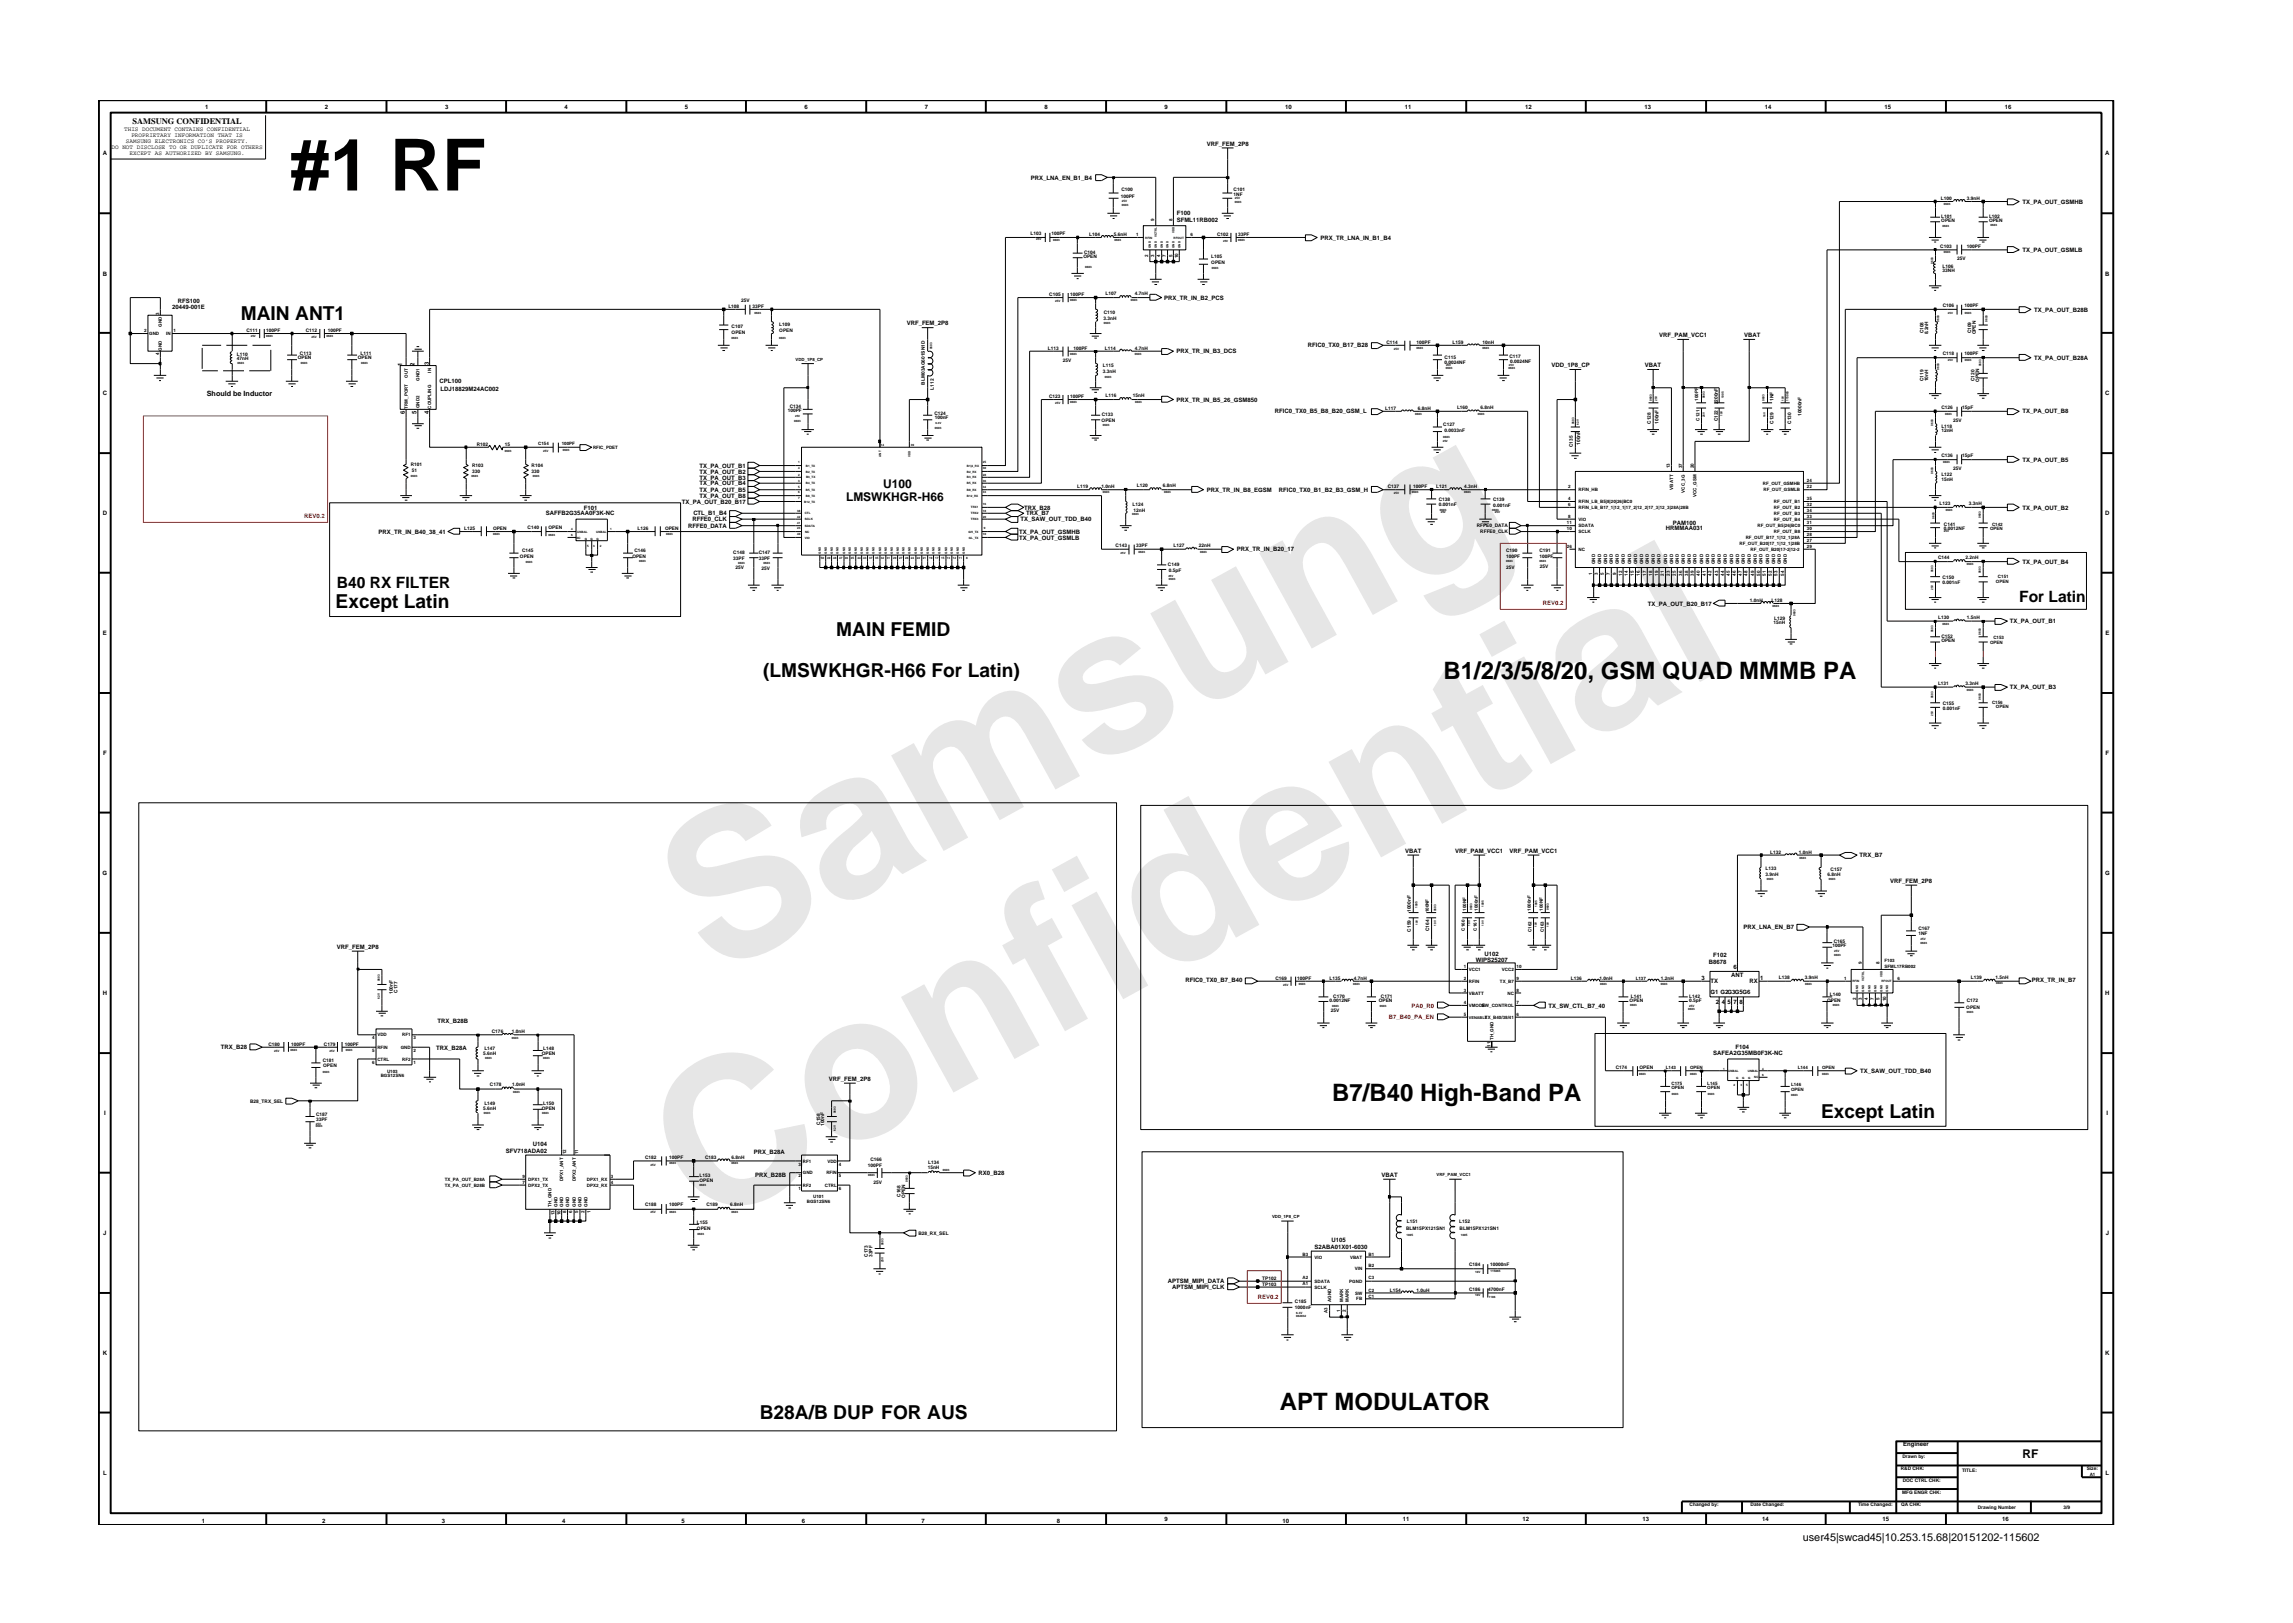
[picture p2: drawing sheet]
<svg xmlns="http://www.w3.org/2000/svg" width="297mm" height="210mm" viewBox="0 0 297 210" stroke-linecap="round" stroke-linejoin="round" font-family="sans-serif">
<defs><g id="words">
<g font-size="26.5" fill="#e6e6e6">
<text x="92.4" y="126.7" transform="rotate(-29 92.4 126.7)">Samsung</text>
<text x="91.1" y="159.4" transform="rotate(-29 91.1 159.4)">Confidential</text>
</g>
<text font-size="9.3" x="37.6" y="24.7">#1 RF</text>
<g font-size="3.1">
<text x="187" y="87.9">B1/2/3/5/8/20, GSM QUAD MMMB PA</text>
<text x="172.6" y="142.6">B7/B40 High-Band PA</text>
<text x="165.8" y="182.7">APT MODULATOR</text>
</g>
<g font-size="2.5">
<text x="31.2" y="41.4">MAIN ANT1</text>
<text x="43.5" y="78.8">Except Latin</text>
<text x="108.3" y="82.4">MAIN FEMID</text>
<text x="98.8" y="87.7">(LMSWKHGR-H66 For Latin)</text>
<text x="235.9" y="144.8">Except Latin</text>
<text x="98.4" y="183.8">B28A/B DUP FOR AUS</text>
</g>
<g font-size="2">
<text x="43.6" y="76.2">B40 RX FILTER</text>
<text x="261.6" y="78">For Latin</text>
</g>
<g font-size="1.6">
<text x="109.6" y="64.9">LMSWKHGR-H66</text>
<text x="114.4" y="63.2">U100</text>
<text x="262" y="188.8">RF</text>
</g>
<text font-size="1.4" x="233.5" y="199.7">user45|swcad45|10.253.15.68|20151202-115602</text>
<text font-size="1.1" x="17.2" y="16.1">SAMSUNG CONFIDENTIAL</text>
<text font-size=".9" x="26.8" y="51.3">Should be Inductor</text>
<g font-size=".8">
<text x="16.1" y="17">THIS DOCUMENT CONTAINS CONFIDENTIAL</text>
<text x="17" y="17.8">PROPRIETARY INFORMATION THAT IS</text>
<text x="26.6" y="14.1">1</text>
<text x="42.1" y="14.1">2</text>
<text x="57.6" y="14.1">3</text>
<text x="73.1" y="14.1">4</text>
<text x="88.7" y="14.1">5</text>
<text x="104.2" y="14.1">6</text>
<text x="119.8" y="14.1">7</text>
<text x="135.3" y="14.1">8</text>
<text x="150.9" y="14.1">9</text>
<text x="166.5" y="14.1">10</text>
<text x="182" y="14.1">11</text>
<text x="197.6" y="14.1">12</text>
<text x="213" y="14.1">13</text>
<text x="228.6" y="14.1">14</text>
<text x="244.1" y="14.1">15</text>
<text x="259.7" y="14.1">16</text>
<text x="13.3" y="20.1">A</text>
<text x="14.5" y="19.3">DO NOT DISCLOSE TO OR DUPLICATE FOR OTHERS</text>
<text x="16.3" y="18.5">SAMSUNG ELECTRONICS CO’S PROPERTY.</text>
<text x="16.8" y="20.1">EXCEPT AS AUTHORIZED BY SAMSUNG.</text>
<text x="133.5" y="23.3">PRX_LNA_EN_B1_B4</text>
<text x="156.3" y="18.9">VRF_FEM_2P8</text>
<text x="272.7" y="20.1">A</text>
<text x="152.4" y="27.9">F100</text>
<text x="152.4" y="28.8">SFML11RB002</text>
<text x="262" y="26.4">TX_PA_OUT_GSMHB</text>
<text x="13.3" y="35.7">B</text>
<text x="171" y="31">PRX_TR_LNA_IN_B1_B4</text>
<text x="262" y="32.7">TX_PA_OUT_GSMLB</text>
<text x="272.7" y="35.7">B</text>
<text x="22.3" y="40">20449-001E</text>
<text x="23.1" y="39.3">RFS100</text>
<text x="150.8" y="38.8">PRX_TR_IN_B2_PCS</text>
<text x="263.5" y="40.4">TX_PA_OUT_B28B</text>
<text x="52.1" y="47.4" transform="rotate(-90 52.1 47.4)">1</text>
<text x="53.7" y="47.4" transform="rotate(-90 53.7 47.4)">2</text>
<text x="55.6" y="47.3" transform="rotate(-90 55.6 47.3)">3</text>
<text x="117.5" y="42.1">VRF_FEM_2P8</text>
<text x="152.4" y="45.8">PRX_TR_IN_B3_DCS</text>
<text x="169.4" y="45">RFIC0_TX0_B17_B28</text>
<text x="201" y="47.6">VDD_1P8_CP</text>
<text x="213.1" y="47.6">VBAT</text>
<text x="214.9" y="43.7">VRF_PAM_VCC1</text>
<text x="226" y="43.7">VBAT</text>
<text x="263.5" y="46.6">TX_PA_OUT_B28A</text>
<text x="13.3" y="51.2">C</text>
<text x="52.4" y="53.6" transform="rotate(-90 52.4 53.6)">6</text>
<text x="54" y="53.6" transform="rotate(-90 54 53.6)">5</text>
<text x="55.6" y="53.6" transform="rotate(-90 55.6 53.6)">4</text>
<text x="57" y="49.7">CPL100</text>
<text x="57.1" y="50.7">LDJ18829M24AC002</text>
<text x="152.4" y="52">PRX_TR_IN_B5_26_GSM850</text>
<text x="165.1" y="53.6">RFIC0_TX0_B5_B8_B20_GSM_L</text>
<text x="262" y="53.6">TX_PA_OUT_B8</text>
<text x="272.7" y="51.2">C</text>
<text x="262" y="59.8">TX_PA_OUT_B5</text>
<text x="88.3" y="65.3">TX_PA_OUT_B20_B17</text>
<text x="90.6" y="63.7">TX_PA_OUT_B5</text>
<text x="90.6" y="64.5">TX_PA_OUT_B8</text>
<text x="90.6" y="62.9">TX_PA_OUT_B4</text>
<text x="90.6" y="61.4">TX_PA_OUT_B2</text>
<text x="90.6" y="62.1">TX_PA_OUT_B3</text>
<text x="90.6" y="60.6">TX_PA_OUT_B1</text>
<text x="156.3" y="63.7">PRX_TR_IN_B8_EGSM</text>
<text x="165.7" y="63.7">RFIC0_TX0_B1_B2_B3_GSM_H</text>
<text x="13.3" y="66.8">D</text>
<text x="49.1" y="69.1">PRX_TR_IN_B40_38_41</text>
<text x="70.7" y="66.8">SAFFB2G35AA0F3K-NC</text>
<text x="75.6" y="66">F101</text>
<text x="89.1" y="68.4">RFFE0_DATA</text>
<text x="89.7" y="67.5">RFFE0_CLK</text>
<text x="89.8" y="66.8">CTL_B1_B4</text>
<text x="132" y="69.1">TX_PA_OUT_GSMHB</text>
<text x="132" y="69.9">TX_PA_OUT_GSMLB</text>
<text x="132.2" y="67.5">TX_SAW_OUT_TDD_B40</text>
<text x="132.7" y="66">TRX_B28</text>
<text x="132.9" y="66.8">TRX_B7</text>
<text x="160.2" y="71.4">PRX_TR_IN_B20_17</text>
<text x="215.8" y="68.7">HRMMAA031</text>
<text x="216.7" y="68">PAM100</text>
<text x="262" y="66">TX_PA_OUT_B2</text>
<text x="272.7" y="66.8">D</text>
<text x="262" y="73">TX_PA_OUT_B4</text>
<text x="13.3" y="82.3">E</text>
<text x="213.5" y="78.5">TX_PA_OUT_B20_B17</text>
<text x="260.4" y="80.7">TX_PA_OUT_B1</text>
<text x="272.7" y="82.3">E</text>
<text x="260.4" y="89.3">TX_PA_OUT_B3</text>
<text x="13.4" y="97.8">F</text>
<text x="272.8" y="97.8">F</text>
<text x="13.3" y="113.3">G</text>
<text x="182" y="110.5">VBAT</text>
<text x="188.5" y="110.5">VRF_PAM_VCC1</text>
<text x="195.5" y="110.5">VRF_PAM_VCC1</text>
<text x="240.9" y="111.1">TRX_B7</text>
<text x="272.7" y="113.3">G</text>
<text x="244.9" y="114.4">VRF_FEM_2P8</text>
<text x="43.6" y="122.9">VRF_FEM_2P8</text>
<text x="191.2" y="124.6">WIPS25207</text>
<text x="192.3" y="123.8">U102</text>
<text x="221.3" y="124.9">B8678</text>
<text x="221.9" y="123.9">F102</text>
<text x="224.6" y="125.5">6</text>
<text x="225.9" y="120.4">PRX_LNA_EN_B7</text>
<text x="13.3" y="128.9">H</text>
<text x="153.6" y="127.2">RFIC0_TX0_B7_B40</text>
<text x="200.6" y="130.5">TX_SW_CTL_B7_40</text>
<text x="220.4" y="126.9">3</text>
<text x="221.6" y="128.8">G1 G2G3G5G6</text>
<text x="221.6" y="127.4">TX</text>
<text x="222.3" y="130.1">2</text>
<text x="223" y="130.1">4</text>
<text x="223.8" y="130.1">5</text>
<text x="224.3" y="126.6">ANT</text>
<text x="224.6" y="130.1">7 8</text>
<text x="226.6" y="127.4">RX</text>
<text x="228" y="126.9">1</text>
<text x="263.2" y="127.2">PRX_TR_IN_B7</text>
<text x="272.7" y="128.9">H</text>
<text x="28.6" y="135.9">TRX_B28</text>
<text x="56.5" y="136">TRX_B28A</text>
<text x="56.7" y="132.5">TRX_B28B</text>
<text x="221.9" y="136.7">SAFEA2G35MB0F3K-NC</text>
<text x="224.8" y="135.9">F104</text>
<text x="107.4" y="140">VRF_FEM_2P8</text>
<text x="241" y="139">TX_SAW_OUT_TDD_B40</text>
<text x="13.5" y="144.4">I</text>
<text x="65.5" y="149.3">SFV718ADA02</text>
<text x="69" y="148.5">U104</text>
<text x="97.7" y="149.5">PRX_B28A</text>
<text x="272.9" y="144.4">I</text>
<text x="97.8" y="152.5">PRX_B28B</text>
<text x="126.8" y="152.2">RX0_B28</text>
<text x="179" y="152.5">VBAT</text>
<text x="13.4" y="160">J</text>
<text x="170.3" y="161.8">S2ABA01X01-6030</text>
<text x="172.5" y="160.9">U105</text>
<text x="272.8" y="160">J</text>
<text x="151.3" y="166.3">APTSM_MIPI_DATA</text>
<text x="151.8" y="167">APTSM_MIPI_CLK</text>
<text x="13.3" y="175.5">K</text>
<text x="272.7" y="175.5">K</text>
<text x="13.3" y="191.1">L</text>
<text x="246.5" y="187.3">Engineer</text>
<text x="272.8" y="191.1">L</text>
<text x="26.2" y="197.3">1</text>
<text x="41.7" y="197.3">2</text>
<text x="57.2" y="197.3">3</text>
<text x="72.8" y="197.3">4</text>
<text x="88.3" y="197.3">5</text>
<text x="103.9" y="197.3">6</text>
<text x="119.4" y="197.3">7</text>
<text x="136.9" y="197.3">8</text>
<text x="150.9" y="197.1">9</text>
<text x="166.1" y="197.3">10</text>
<text x="181.7" y="197.1">11</text>
<text x="197.2" y="197.1">12</text>
<text x="212.8" y="197.1">13</text>
<text x="228.3" y="197.1">14</text>
<text x="243.9" y="197.1">15</text>
<text x="259.4" y="197.1">16</text>
</g>
<g font-size=".8" fill="#f00">
<text x="39.4" y="67.1">REV0.2</text>
<text x="199.8" y="78.3">REV0.2</text>
<text x="182.8" y="130.5">PA0_R0</text>
<text x="179.9" y="132.1">B7_B40_PA_EN</text>
<text x="162.9" y="168.3">REV0.2</text>
</g>
<g font-size=".6">
<text x="145.2" y="25.6">100PF</text>
<text x="145.3" y="24.8">C100</text>
<text x="149.5" y="28.6" transform="rotate(-90 149.5 28.6)">9</text>
<text x="151.9" y="28.6" transform="rotate(-90 151.9 28.6)">8</text>
<text x="159.8" y="25.4">1NF</text>
<text x="159.8" y="24.8">C101</text>
<text x="251.4" y="25.9">L100</text>
<text x="251.5" y="28.8">OPEN</text>
<text x="251.5" y="28.2">L101</text>
<text x="254.8" y="25.9">3.9nH</text>
<text x="257.7" y="28.2">L102</text>
<text x="257.7" y="28.8">OPEN</text>
<text x="133.5" y="30.5">L103</text>
<text x="136.2" y="30.5">100PF</text>
<text x="140.3" y="33.5">OPEN</text>
<text x="140.4" y="32.9">C104</text>
<text x="141.1" y="30.6">L104</text>
<text x="144.3" y="30.6">5.6nH</text>
<text x="147.2" y="30.6">1</text>
<text x="148.7" y="33.3" transform="rotate(-90 148.7 33.3)">2</text>
<text x="149.5" y="33.3" transform="rotate(-90 149.5 33.3)">3</text>
<text x="150.3" y="33.3" transform="rotate(-90 150.3 33.3)">4</text>
<text x="151" y="33.3" transform="rotate(-90 151 33.3)">7</text>
<text x="151.9" y="33.3" transform="rotate(-90 151.9 33.3)">5</text>
<text x="152.6" y="33.5" transform="rotate(-90 152.6 33.5)">10</text>
<text x="154.2" y="30.6">6</text>
<text x="156.9" y="33.5">L105</text>
<text x="156.9" y="34.2">OPEN</text>
<text x="157.7" y="30.6">C102</text>
<text x="160.4" y="30.6">33PF</text>
<text x="251.4" y="32.1">C103</text>
<text x="251.7" y="34.7">L106</text>
<text x="251.7" y="35.2">33NH</text>
<text x="253.5" y="33.7">25V</text>
<text x="254.8" y="32.1">100PF</text>
<text x="20.6" y="40.8" transform="rotate(-90 20.6 40.8)">3</text>
<text x="94.4" y="39.9">L108</text>
<text x="96" y="39.2">25V</text>
<text x="97.5" y="39.9">33PF</text>
<text x="135.9" y="38.4">C105</text>
<text x="138.6" y="38.4">100PF</text>
<text x="142.9" y="41.4">3.3nH</text>
<text x="143" y="40.7">C110</text>
<text x="143.2" y="38.2">L107</text>
<text x="147" y="38.2">4.7nH</text>
<text x="251.7" y="39.7">C106</text>
<text x="254.5" y="39.7">100PF</text>
<text x="18.7" y="43">2</text>
<text x="19.3" y="43.4">GND</text>
<text x="20.6" y="46" transform="rotate(-90 20.6 46)">4</text>
<text x="21" y="45.4" transform="rotate(-90 21 45.4)">GND</text>
<text x="21" y="42.3" transform="rotate(-90 21 42.3)">GND</text>
<text x="21.5" y="43.4">IN</text>
<text x="22.5" y="43">1</text>
<text x="30.7" y="46.1">L110</text>
<text x="30.7" y="46.7">47nH</text>
<text x="31.9" y="43">C111</text>
<text x="34.5" y="43">100PF</text>
<text x="38.6" y="46.5">OPEN</text>
<text x="38.9" y="45.9">C113</text>
<text x="39.6" y="43">C112</text>
<text x="42.5" y="43">100PF</text>
<text x="46.4" y="46.5">OPEN</text>
<text x="46.7" y="45.9">L111</text>
<text x="94.8" y="43.2">OPEN</text>
<text x="94.8" y="42.4">C107</text>
<text x="101" y="43">OPEN</text>
<text x="101" y="42.2">L109</text>
<text x="103.1" y="46.7">VDD_1P8_CP</text>
<text x="135.8" y="45.3">L113</text>
<text x="137.7" y="46.9">25V</text>
<text x="139" y="45.3">100PF</text>
<text x="142.9" y="47.6">L115</text>
<text x="143.1" y="45.3">L114</text>
<text x="147" y="45.3">4.7nH</text>
<text x="179.6" y="44.6">C114</text>
<text x="183.5" y="44.6">100PF</text>
<text x="187.1" y="46.5">C115</text>
<text x="187.1" y="47.1">0.0024NF</text>
<text x="188.2" y="44.6">L159</text>
<text x="192" y="44.6">10nH</text>
<text x="195.5" y="46.3">C117</text>
<text x="195.6" y="47">0.0024NF</text>
<text x="249.2" y="43.2" transform="rotate(-90 249.2 43.2)">C108</text>
<text x="249.8" y="43.3" transform="rotate(-90 249.8 43.3)">8.2nH</text>
<text x="251.7" y="46">C118</text>
<text x="254.5" y="46">100PF</text>
<text x="255.4" y="43.2" transform="rotate(-90 255.4 43.2)">C109</text>
<text x="255.9" y="43.3" transform="rotate(-90 255.9 43.3)">OPEN</text>
<text x="52.8" y="52.9" transform="rotate(-90 52.8 52.9)">TRM_PORT</text>
<text x="52.8" y="48.9" transform="rotate(-90 52.8 48.9)">OUT</text>
<text x="54.3" y="52.9" transform="rotate(-90 54.3 52.9)">GND2</text>
<text x="54.3" y="49.3" transform="rotate(-90 54.3 49.3)">GND1</text>
<text x="55.9" y="52.9" transform="rotate(-90 55.9 52.9)">COUPLING</text>
<text x="55.9" y="48.3" transform="rotate(-90 55.9 48.3)">IN</text>
<text x="102.1" y="53.4">100PF</text>
<text x="102.3" y="52.8">C134</text>
<text x="119.8" y="49.8" transform="rotate(-90 119.8 49.8)">BLM03AG601SN1D</text>
<text x="121" y="50.5" transform="rotate(-90 121 50.5)">L112</text>
<text x="121.1" y="53.7">C124</text>
<text x="135.9" y="51.6">C123</text>
<text x="138.6" y="51.6">100PF</text>
<text x="142.7" y="53.9">C133</text>
<text x="142.9" y="48.3">3.3nH</text>
<text x="143.2" y="51.5">L116</text>
<text x="146.8" y="51.5">15nH</text>
<text x="179.4" y="53.1">L117</text>
<text x="183.7" y="53.1">6.8nH</text>
<text x="188.8" y="52.9">L160</text>
<text x="191.8" y="52.9">6.8nH</text>
<text x="220" y="51.9" transform="rotate(-90 220 51.9)">100PF</text>
<text x="222.5" y="52.4" transform="rotate(-90 222.5 52.4)">2200nF</text>
<text x="229.7" y="51.9" transform="rotate(-90 229.7 51.9)">1NF</text>
<text x="233.4" y="53.9" transform="rotate(-90 233.4 53.9)">10000nF</text>
<text x="249.2" y="49.4" transform="rotate(-90 249.2 49.4)">C119</text>
<text x="249.8" y="49.4" transform="rotate(-90 249.8 49.4)">10nH</text>
<text x="251.5" y="53">C126</text>
<text x="254.2" y="53">15pF</text>
<text x="255.8" y="49.4" transform="rotate(-90 255.8 49.4)">C120</text>
<text x="256.4" y="49.5" transform="rotate(-90 256.4 49.5)">OPEN</text>
<text x="61.8" y="57.8">R102</text>
<text x="65.4" y="57.8">15</text>
<text x="69.7" y="57.6">C154</text>
<text x="72.8" y="57.6">100PF</text>
<text x="76.8" y="58.2">RFIC_PDET</text>
<text x="121.1" y="54.3">100nF</text>
<text x="142.7" y="54.6">OPEN</text>
<text x="187" y="55.2">C127</text>
<text x="187.1" y="56">0.0033nF</text>
<text x="203.8" y="57.9" transform="rotate(-90 203.8 57.9)">C135</text>
<text x="204.7" y="57.6" transform="rotate(-90 204.7 57.6)">100nF</text>
<text x="213.8" y="54.9" transform="rotate(-90 213.8 54.9)">C128</text>
<text x="214.9" y="54.9" transform="rotate(-90 214.9 54.9)">100nF</text>
<text x="220.2" y="54.5" transform="rotate(-90 220.2 54.5)">C121</text>
<text x="222.5" y="54.6" transform="rotate(-90 222.5 54.6)">C122</text>
<text x="229.7" y="54.9" transform="rotate(-90 229.7 54.9)">C129</text>
<text x="232" y="54.9" transform="rotate(-90 232 54.9)">C130</text>
<text x="251.5" y="56">12nH</text>
<text x="251.5" y="55.4">L118</text>
<text x="251.5" y="59.2">C136</text>
<text x="253" y="54.7">25V</text>
<text x="254.2" y="59.2">15pF</text>
<text x="53.2" y="60.3">R101</text>
<text x="53.4" y="61.1">51</text>
<text x="61.2" y="60.5">R103</text>
<text x="61.2" y="61.2">330</text>
<text x="68.9" y="60.5">R104</text>
<text x="68.9" y="61.2">330</text>
<text x="139.6" y="63.2">L119</text>
<text x="142.7" y="63.2">1.0nH</text>
<text x="146.7" y="65.6">L124</text>
<text x="147.3" y="63.1">L120</text>
<text x="150.7" y="63.1">6.8nH</text>
<text x="179.8" y="63.2">C137</text>
<text x="183.1" y="63.2">100PF</text>
<text x="186" y="63.2">L121</text>
<text x="186.4" y="65.6">0.001nF</text>
<text x="186.4" y="65">C138</text>
<text x="189.7" y="63.2">4.3nH</text>
<text x="193.4" y="65.6">0.001nF</text>
<text x="193.4" y="65">C139</text>
<text x="203.2" y="65.5">6</text>
<text x="203.2" y="64.8">4</text>
<text x="203.2" y="63.2">2</text>
<text x="204.5" y="65.9">RFIN_LB_B17_1|12_1|17_2|12_2|17_3|12_3|28A|28B</text>
<text x="204.5" y="65.2">RFIN_LB_B5|8|20|26|BC0</text>
<text x="204.5" y="63.7">RFIN_HB</text>
<text x="216.3" y="60.6" transform="rotate(-90 216.3 60.6)">13</text>
<text x="216.7" y="63.4" transform="rotate(-90 216.7 63.4)">VBATT</text>
<text x="217.9" y="60.6" transform="rotate(-90 217.9 60.6)">37</text>
<text x="218.3" y="63.8" transform="rotate(-90 218.3 63.8)">VCC_3G</text>
<text x="219.4" y="60.6" transform="rotate(-90 219.4 60.6)">20</text>
<text x="219.8" y="64.4" transform="rotate(-90 219.8 64.4)">VCC_GSM</text>
<text x="228.4" y="62.8">RF_OUT_GSMHB</text>
<text x="228.4" y="63.7">RF_OUT_GSMLB</text>
<text x="229.8" y="65.9">RF_OUT_B2</text>
<text x="229.8" y="65.2">RF_OUT_B1</text>
<text x="234.1" y="62.5">24</text>
<text x="234.1" y="63.2">22</text>
<text x="234.1" y="65.5">32</text>
<text x="234.1" y="64.8">35</text>
<text x="251.2" y="65.4">L123</text>
<text x="251.5" y="61.7">L122</text>
<text x="251.5" y="62.3">15nH</text>
<text x="253" y="60.9">25V</text>
<text x="255" y="65.4">3.3nH</text>
<text x="60.1" y="68.6">L125</text>
<text x="63.9" y="68.6">OPEN</text>
<text x="67.6" y="71.6">C145</text>
<text x="68.4" y="68.6">C140</text>
<text x="71.1" y="68.6">OPEN</text>
<text x="82.2" y="71.6">C146</text>
<text x="82.6" y="68.6">L126</text>
<text x="86.1" y="68.6">OPEN</text>
<text x="95" y="71.7">C148</text>
<text x="98.3" y="71.7">C147</text>
<text x="144.5" y="70.8">C143</text>
<text x="146.8" y="66.3">12nH</text>
<text x="147.2" y="70.8">33PF</text>
<text x="152" y="70.8">L127</text>
<text x="155.3" y="70.8">22nH</text>
<text x="191.3" y="68.3">RFFE0_DATA</text>
<text x="191.8" y="69.1">RFFE0_CLK</text>
<text x="195.1" y="71.6">C190</text>
<text x="199.4" y="71.6">C191</text>
<text x="203" y="71">26</text>
<text x="203" y="68.7">10</text>
<text x="203" y="67.9">11</text>
<text x="203.2" y="67.1">8</text>
<text x="204.5" y="67.5">VIO</text>
<text x="204.5" y="71.4">NC</text>
<text x="204.5" y="69.1">SCLK</text>
<text x="204.5" y="68.3">SDATA</text>
<text x="225.3" y="70.6">RF_OUT_B20|17_1|12_1|28B</text>
<text x="226.1" y="69.8">RF_OUT_B17_1|12_1|28A</text>
<text x="226.8" y="71.4">RF_OUT_B20|17-2|12-2</text>
<text x="227.7" y="68.3">RF_OUT_B5|26|BC0</text>
<text x="229.8" y="69.1">RF_OUT_B8</text>
<text x="229.8" y="67.5">RF_OUT_B4</text>
<text x="229.8" y="66.7">RF_OUT_B3</text>
<text x="234.1" y="70.2">27</text>
<text x="234.1" y="69.4">28</text>
<text x="234.1" y="71">29</text>
<text x="234.1" y="68.7">30</text>
<text x="234.1" y="67.9">31</text>
<text x="234.1" y="67.1">33</text>
<text x="234.1" y="66.4">34</text>
<text x="251.8" y="68.1">C141</text>
<text x="251.8" y="68.6">0.0012NF</text>
<text x="257.8" y="68.6">OPEN</text>
<text x="258.1" y="68.1">C142</text>
<text x="67.4" y="72.3">OPEN</text>
<text x="81.9" y="72.3">OPEN</text>
<text x="95" y="72.5">33PF</text>
<text x="95.3" y="73.7">25V</text>
<text x="98.3" y="72.5">33PF</text>
<text x="98.7" y="73.9">25V</text>
<text x="151.3" y="73.3">C149</text>
<text x="151.4" y="74.1">0.5pF</text>
<text x="195.1" y="72.3">100PF</text>
<text x="195.1" y="73.7">25V</text>
<text x="199.4" y="72.3">100PF</text>
<text x="199.5" y="73.5">25V</text>
<text x="206.2" y="74.4" transform="rotate(-90 206.2 74.4)">1</text>
<text x="206.7" y="73.1" transform="rotate(-90 206.7 73.1)">GND</text>
<text x="207" y="74.4" transform="rotate(-90 207 74.4)">3</text>
<text x="207.4" y="73.1" transform="rotate(-90 207.4 73.1)">GND</text>
<text x="207.8" y="74.4" transform="rotate(-90 207.8 74.4)">5</text>
<text x="208.2" y="73.1" transform="rotate(-90 208.2 73.1)">GND</text>
<text x="208.5" y="74.4" transform="rotate(-90 208.5 74.4)">7</text>
<text x="208.9" y="73.1" transform="rotate(-90 208.9 73.1)">GND</text>
<text x="209.4" y="74.4" transform="rotate(-90 209.4 74.4)">9</text>
<text x="209.7" y="73.1" transform="rotate(-90 209.7 73.1)">GND</text>
<text x="210.1" y="74.6" transform="rotate(-90 210.1 74.6)">12</text>
<text x="210.5" y="73.1" transform="rotate(-90 210.5 73.1)">GND</text>
<text x="210.9" y="74.6" transform="rotate(-90 210.9 74.6)">14</text>
<text x="211.3" y="73.1" transform="rotate(-90 211.3 73.1)">GND</text>
<text x="211.7" y="74.6" transform="rotate(-90 211.7 74.6)">15</text>
<text x="212.1" y="73.1" transform="rotate(-90 212.1 73.1)">GND</text>
<text x="212.4" y="74.6" transform="rotate(-90 212.4 74.6)">16</text>
<text x="212.8" y="73.1" transform="rotate(-90 212.8 73.1)">GND</text>
<text x="213.3" y="74.6" transform="rotate(-90 213.3 74.6)">17</text>
<text x="213.6" y="73.1" transform="rotate(-90 213.6 73.1)">GND</text>
<text x="214" y="74.6" transform="rotate(-90 214 74.6)">18</text>
<text x="214.4" y="73.1" transform="rotate(-90 214.4 73.1)">GND</text>
<text x="214.8" y="74.6" transform="rotate(-90 214.8 74.6)">19</text>
<text x="215.1" y="73.1" transform="rotate(-90 215.1 73.1)">GND</text>
<text x="215.5" y="74.6" transform="rotate(-90 215.5 74.6)">21</text>
<text x="216" y="73.1" transform="rotate(-90 216 73.1)">GND</text>
<text x="216.3" y="74.6" transform="rotate(-90 216.3 74.6)">23</text>
<text x="216.7" y="73.1" transform="rotate(-90 216.7 73.1)">GND</text>
<text x="217.1" y="74.6" transform="rotate(-90 217.1 74.6)">25</text>
<text x="217.5" y="73.1" transform="rotate(-90 217.5 73.1)">GND</text>
<text x="217.9" y="74.6" transform="rotate(-90 217.9 74.6)">36</text>
<text x="218.3" y="73.1" transform="rotate(-90 218.3 73.1)">GND</text>
<text x="218.7" y="74.6" transform="rotate(-90 218.7 74.6)">38</text>
<text x="219" y="73.1" transform="rotate(-90 219 73.1)">GND</text>
<text x="219.4" y="74.6" transform="rotate(-90 219.4 74.6)">39</text>
<text x="219.8" y="73.1" transform="rotate(-90 219.8 73.1)">GND</text>
<text x="220.2" y="74.6" transform="rotate(-90 220.2 74.6)">40</text>
<text x="220.6" y="73.1" transform="rotate(-90 220.6 73.1)">GND</text>
<text x="221" y="74.6" transform="rotate(-90 221 74.6)">41</text>
<text x="221.4" y="73.1" transform="rotate(-90 221.4 73.1)">GND</text>
<text x="221.7" y="74.6" transform="rotate(-90 221.7 74.6)">42</text>
<text x="222.2" y="73.1" transform="rotate(-90 222.2 73.1)">GND</text>
<text x="222.6" y="74.6" transform="rotate(-90 222.6 74.6)">43</text>
<text x="222.9" y="73.1" transform="rotate(-90 222.9 73.1)">GND</text>
<text x="223.3" y="74.6" transform="rotate(-90 223.3 74.6)">44</text>
<text x="223.7" y="73.1" transform="rotate(-90 223.7 73.1)">GND</text>
<text x="224.1" y="74.6" transform="rotate(-90 224.1 74.6)">45</text>
<text x="224.5" y="73.1" transform="rotate(-90 224.5 73.1)">GND</text>
<text x="224.9" y="74.6" transform="rotate(-90 224.9 74.6)">46</text>
<text x="225.3" y="73.1" transform="rotate(-90 225.3 73.1)">GND</text>
<text x="225.6" y="74.6" transform="rotate(-90 225.6 74.6)">47</text>
<text x="226" y="73.1" transform="rotate(-90 226 73.1)">GND</text>
<text x="226.4" y="74.6" transform="rotate(-90 226.4 74.6)">48</text>
<text x="226.8" y="73.1" transform="rotate(-90 226.8 73.1)">GND</text>
<text x="227.2" y="74.6" transform="rotate(-90 227.2 74.6)">49</text>
<text x="227.6" y="73.1" transform="rotate(-90 227.6 73.1)">GND</text>
<text x="228" y="74.6" transform="rotate(-90 228 74.6)">50</text>
<text x="228.3" y="73.1" transform="rotate(-90 228.3 73.1)">GND</text>
<text x="228.8" y="74.6" transform="rotate(-90 228.8 74.6)">51</text>
<text x="229.2" y="73.1" transform="rotate(-90 229.2 73.1)">GND</text>
<text x="229.5" y="74.6" transform="rotate(-90 229.5 74.6)">52</text>
<text x="229.9" y="73.1" transform="rotate(-90 229.9 73.1)">GND</text>
<text x="230.3" y="74.6" transform="rotate(-90 230.3 74.6)">53</text>
<text x="230.7" y="73.1" transform="rotate(-90 230.7 73.1)">GND</text>
<text x="231.1" y="74.6" transform="rotate(-90 231.1 74.6)">54</text>
<text x="231.5" y="73.1" transform="rotate(-90 231.5 73.1)">GND</text>
<text x="251.1" y="72.4">C144</text>
<text x="251.6" y="75">C150</text>
<text x="251.6" y="75.6">0.001nF</text>
<text x="254.6" y="72.4">2.2nH</text>
<text x="258.6" y="75.5">OPEN</text>
<text x="258.8" y="74.9">C151</text>
<text x="226.7" y="78">1.0nH</text>
<text x="229.5" y="78">L128</text>
<text x="229.7" y="80.9">15nH</text>
<text x="229.8" y="80.3">L129</text>
<text x="251.1" y="80.2">L130</text>
<text x="251.5" y="82.7">C152</text>
<text x="251.5" y="83.2">OPEN</text>
<text x="254.8" y="80.2">1.5nH</text>
<text x="257.8" y="83.4">OPEN</text>
<text x="258.2" y="82.8">C153</text>
<text x="251.1" y="88.7">L131</text>
<text x="254.6" y="88.7">3.3nH</text>
<text x="251.7" y="92">0.001nF</text>
<text x="251.7" y="91.4">C155</text>
<text x="258.1" y="91.2">C156</text>
<text x="258.6" y="91.7">OPEN</text>
<text x="228.7" y="113.5">3.9nH</text>
<text x="228.7" y="112.7">L133</text>
<text x="229.3" y="110.6">L132</text>
<text x="233" y="110.6">1.0nH</text>
<text x="236.7" y="113.5">6.8nH</text>
<text x="237.1" y="112.9">C157</text>
<text x="182.8" y="118.1" transform="rotate(-90 182.8 118.1)">1000nF</text>
<text x="185.1" y="118.2" transform="rotate(-90 185.1 118.2)">100NF</text>
<text x="189.9" y="118" transform="rotate(-90 189.9 118)">100NF</text>
<text x="191.5" y="118" transform="rotate(-90 191.5 118)">1000nF</text>
<text x="198.3" y="118" transform="rotate(-90 198.3 118)">1000nF</text>
<text x="199.8" y="118" transform="rotate(-90 199.8 118)">100NF</text>
<text x="182.8" y="120.7" transform="rotate(-90 182.8 120.7)">C159</text>
<text x="185.1" y="120.6" transform="rotate(-90 185.1 120.6)">C164</text>
<text x="189.6" y="125.4">1</text>
<text x="189.8" y="120.5" transform="rotate(-90 189.8 120.5)">C160</text>
<text x="190.3" y="125.8">VCC1</text>
<text x="191.3" y="120.5" transform="rotate(-90 191.3 120.5)">C161</text>
<text x="194.6" y="125.8">VCC2</text>
<text x="196.5" y="125.4">10</text>
<text x="198.4" y="120.7" transform="rotate(-90 198.4 120.7)">C162</text>
<text x="200" y="120.7" transform="rotate(-90 200 120.7)">C163</text>
<text x="237.4" y="122.7">100PF</text>
<text x="237.6" y="122.1">C165</text>
<text x="241.2" y="124.9" transform="rotate(-90 241.2 124.9)">9</text>
<text x="243.5" y="124.9" transform="rotate(-90 243.5 124.9)">8</text>
<text x="244.1" y="124.6">F103</text>
<text x="244.1" y="125.4">SFML17RB002</text>
<text x="248.5" y="120.5">C167</text>
<text x="248.5" y="121.1">1NF</text>
<text x="50.9" y="128.8" transform="rotate(-90 50.9 128.8)">100nF</text>
<text x="51.5" y="128.6" transform="rotate(-90 51.5 128.6)">C177</text>
<text x="165.2" y="126.9">C169</text>
<text x="168" y="126.9">100PF</text>
<text x="172.2" y="129.8">0.0012NF</text>
<text x="172.2" y="126.9">L135</text>
<text x="172.4" y="131">25V</text>
<text x="172.7" y="129.2">C170</text>
<text x="175.4" y="126.9">4.7nH</text>
<text x="178.6" y="129.8">OPEN</text>
<text x="178.9" y="129.2">C171</text>
<text x="189.6" y="128.5">3</text>
<text x="189.6" y="130.1">4</text>
<text x="189.6" y="131.6">5</text>
<text x="189.6" y="126.9">2</text>
<text x="190.3" y="128.8">VBATT</text>
<text x="190.3" y="130.5">VMODE</text>
<text x="190.3" y="127.3">RFIN</text>
<text x="192" y="130.5">SW_CONTROL</text>
<text x="192.4" y="132">TX_B40/38/41</text>
<text x="194.3" y="127.3">TX_B7</text>
<text x="195.3" y="128.8">NC</text>
<text x="196.5" y="131.6">6</text>
<text x="196.5" y="130.1">7</text>
<text x="196.5" y="128.5">8</text>
<text x="196.5" y="126.9">9</text>
<text x="203.5" y="126.9">L136</text>
<text x="207.2" y="126.9">1.0nH</text>
<text x="211.1" y="129.8">OPEN</text>
<text x="211.3" y="129.2">L141</text>
<text x="211.9" y="126.9">L137</text>
<text x="215.2" y="126.9">1.2nH</text>
<text x="218.8" y="129.8">0.5pF</text>
<text x="218.8" y="129.2">L142</text>
<text x="230.4" y="126.8">L138</text>
<text x="233.8" y="126.8">3.9nH</text>
<text x="236.7" y="129.8">OPEN</text>
<text x="237" y="129.1">L140</text>
<text x="238.9" y="126.9">1</text>
<text x="240.4" y="129.6" transform="rotate(-90 240.4 129.6)">2</text>
<text x="241.2" y="129.6" transform="rotate(-90 241.2 129.6)">3</text>
<text x="242" y="129.6" transform="rotate(-90 242 129.6)">4</text>
<text x="242.7" y="129.6" transform="rotate(-90 242.7 129.6)">7</text>
<text x="243.5" y="129.6" transform="rotate(-90 243.5 129.6)">5</text>
<text x="244.3" y="129.7" transform="rotate(-90 244.3 129.7)">10</text>
<text x="245.8" y="126.9">6</text>
<text x="254.7" y="130.8">OPEN</text>
<text x="254.8" y="129.9">C172</text>
<text x="255.3" y="126.8">L139</text>
<text x="258.5" y="126.8">1.5nH</text>
<text x="34.8" y="135.5">C180</text>
<text x="37.7" y="135.5">100PF</text>
<text x="41.8" y="137.6">C181</text>
<text x="42" y="135.5">C179</text>
<text x="44.7" y="135.5">100PF</text>
<text x="48.2" y="137.8">6</text>
<text x="48.2" y="136.3">5</text>
<text x="48.2" y="134.6">4</text>
<text x="48.9" y="137.4">CTRL</text>
<text x="48.9" y="135.9">RFIN</text>
<text x="48.9" y="134.3">VDD</text>
<text x="51.9" y="135.9">GND</text>
<text x="52.1" y="134.3">RF1</text>
<text x="52.1" y="137.4">RF2</text>
<text x="53.5" y="136.3">2</text>
<text x="53.5" y="134.6">3</text>
<text x="53.5" y="137.8">1</text>
<text x="62.6" y="136.7">5.6nH</text>
<text x="62.7" y="136.1">L147</text>
<text x="63.7" y="133.8">C176</text>
<text x="66.3" y="133.8">1.0nH</text>
<text x="70.2" y="136.7">OPEN</text>
<text x="70.4" y="136.1">L148</text>
<text x="193.1" y="135.6" transform="rotate(-90 193.1 135.6)">11</text>
<text x="193.5" y="134.7" transform="rotate(-90 193.5 134.7)">TH_GND</text>
<text x="32.4" y="142.8">B28_TRX_SEL</text>
<text x="41.9" y="138.2">OPEN</text>
<text x="49.3" y="139.6">BGS12SN6</text>
<text x="50.1" y="139">U103</text>
<text x="62.6" y="143.9">5.6nH</text>
<text x="62.7" y="143.1">L149</text>
<text x="63.5" y="140.7">C178</text>
<text x="66.3" y="140.7">1.0nH</text>
<text x="70.2" y="143.8">OPEN</text>
<text x="70.4" y="143.1">L150</text>
<text x="209.3" y="138.5">C174</text>
<text x="212.4" y="138.5">OPEN</text>
<text x="215.8" y="138.5">L143</text>
<text x="216.5" y="140.6">C175</text>
<text x="216.5" y="141.1">OPEN</text>
<text x="218.9" y="138.5">OPEN</text>
<text x="221.2" y="141.1">OPEN</text>
<text x="221.2" y="140.6">L145</text>
<text x="232" y="141.3">OPEN</text>
<text x="232" y="140.7">L146</text>
<text x="232.9" y="138.5">L144</text>
<text x="236" y="138.5">OPEN</text>
<text x="40.9" y="144.6">C187</text>
<text x="40.9" y="145.2">33PF</text>
<text x="73.4" y="149.5" transform="rotate(-90 73.4 149.5)">12</text>
<text x="74.9" y="149.5" transform="rotate(-90 74.9 149.5)">11</text>
<text x="106.3" y="145.7" transform="rotate(-90 106.3 145.7)">C158</text>
<text x="106.8" y="145.9" transform="rotate(-90 106.8 145.9)">100nF</text>
<text x="57.6" y="153.7">TX_PA_OUT_B28B</text>
<text x="57.6" y="153">TX_PA_OUT_B28A</text>
<text x="67.7" y="153.4">7</text>
<text x="67.7" y="152.6">9</text>
<text x="68.4" y="153.7">DPX2_TX</text>
<text x="68.4" y="153">DPX1_TX</text>
<text x="73" y="153" transform="rotate(-90 73 153)">DPX1_ANT</text>
<text x="74.6" y="153" transform="rotate(-90 74.6 153)">DPX2_ANT</text>
<text x="76" y="153">DPX1_RX</text>
<text x="76" y="153.7">DPX2_RX</text>
<text x="79.1" y="152.6">3</text>
<text x="79.1" y="153.4">4</text>
<text x="83.6" y="150.1">C182</text>
<text x="86.7" y="150.1">100PF</text>
<text x="90.6" y="153.1">OPEN</text>
<text x="90.6" y="152.5">L153</text>
<text x="91.3" y="150.1">C183</text>
<text x="94.8" y="150.1">6.8nH</text>
<text x="103.4" y="152.5">2</text>
<text x="103.4" y="151">3</text>
<text x="103.4" y="154.1">1</text>
<text x="104" y="152.1">GND</text>
<text x="104" y="150.6">RF1</text>
<text x="104" y="153.7">RF2</text>
<text x="104.5" y="155.9">BGS12SN6</text>
<text x="105.3" y="155.1">U101</text>
<text x="106.9" y="153.7">CTRL</text>
<text x="107" y="152.1">RFIN</text>
<text x="107.2" y="150.6">VDD</text>
<text x="108.7" y="151">4</text>
<text x="108.7" y="154.1">6</text>
<text x="108.7" y="152.5">5</text>
<text x="112.4" y="151.2">100PF</text>
<text x="112.8" y="150.4">C166</text>
<text x="113.1" y="153.4">25V</text>
<text x="116.7" y="155" transform="rotate(-90 116.7 155)">C168</text>
<text x="117.3" y="155.2" transform="rotate(-90 117.3 155.2)">OPEN</text>
<text x="120.2" y="151.4">15nH</text>
<text x="120.2" y="150.8">L134</text>
<text x="186.1" y="152.4">VRF_PAM_VCC1</text>
<text x="71.4" y="156.3" transform="rotate(-90 71.4 156.3)">TH_GND</text>
<text x="71.8" y="157.4" transform="rotate(-90 71.8 157.4)">13</text>
<text x="72.2" y="156.3" transform="rotate(-90 72.2 156.3)">GND</text>
<text x="72.6" y="157.4" transform="rotate(-90 72.6 157.4)">10</text>
<text x="73" y="156.3" transform="rotate(-90 73 156.3)">GND</text>
<text x="73.4" y="157.1" transform="rotate(-90 73.4 157.1)">8</text>
<text x="73.7" y="156.3" transform="rotate(-90 73.7 156.3)">GND</text>
<text x="74.1" y="157.1" transform="rotate(-90 74.1 157.1)">6</text>
<text x="74.6" y="156.3" transform="rotate(-90 74.6 156.3)">GND</text>
<text x="74.9" y="157.1" transform="rotate(-90 74.9 157.1)">5</text>
<text x="75.3" y="156.3" transform="rotate(-90 75.3 156.3)">GND</text>
<text x="75.7" y="157.1" transform="rotate(-90 75.7 157.1)">2</text>
<text x="76.1" y="156.3" transform="rotate(-90 76.1 156.3)">GND</text>
<text x="76.5" y="157.1" transform="rotate(-90 76.5 157.1)">1</text>
<text x="83.6" y="156.3">C188</text>
<text x="86.7" y="156.3">100PF</text>
<text x="90.3" y="158.5">L155</text>
<text x="90.3" y="159.4">OPEN</text>
<text x="91.5" y="156.3">C189</text>
<text x="94.6" y="156.3">6.8nH</text>
<text x="119" y="159.9">B28_RX_SEL</text>
<text x="164.8" y="157.8">VDD_1P8_CP</text>
<text x="182.1" y="159.3">BLM15PX121SN1</text>
<text x="182.3" y="158.4">L151</text>
<text x="189" y="158.4">L152</text>
<text x="189.1" y="159.3">BLM15PX121SN1</text>
<text x="112.4" y="162.8" transform="rotate(-90 112.4 162.8)">C173</text>
<text x="113" y="162.8" transform="rotate(-90 113 162.8)">33PF</text>
<text x="163.5" y="165.8">TP102</text>
<text x="163.5" y="166.5">TP103</text>
<text x="168.7" y="166.5">A1</text>
<text x="168.7" y="165.7">A2</text>
<text x="168.7" y="162.7">B3</text>
<text x="170.3" y="166.9">SCLK</text>
<text x="170.3" y="166.2">SDATA</text>
<text x="170.3" y="163.1">VIO</text>
<text x="174.8" y="166.2">PGND</text>
<text x="174.9" y="163.1">VBAT</text>
<text x="175.5" y="164.6">VIN</text>
<text x="175.5" y="167.7">SW</text>
<text x="177.3" y="162.7">B1</text>
<text x="177.3" y="164.2">B2</text>
<text x="177.3" y="167.3">C2</text>
<text x="177.3" y="165.7">C3</text>
<text x="180" y="167.3">L154</text>
<text x="183.5" y="167.3">1.0uH</text>
<text x="190.3" y="167.2">C186</text>
<text x="190.3" y="164.1">C184</text>
<text x="192.8" y="167.2">4700nF</text>
<text x="193" y="164.1">10000nF</text>
<text x="167.8" y="168.9">C185</text>
<text x="167.8" y="169.6">1000nF</text>
<text x="172" y="170.2" transform="rotate(-90 172 170.2)">A3</text>
<text x="172.5" y="168.7" transform="rotate(-90 172.5 168.7)">AGND</text>
<text x="173.6" y="169.9" transform="rotate(-90 173.6 169.9)">1</text>
<text x="174" y="168.7" transform="rotate(-90 174 168.7)">MARK</text>
<text x="174.4" y="169.9" transform="rotate(-90 174.4 169.9)">2</text>
<text x="174.7" y="168.7" transform="rotate(-90 174.7 168.7)">MARK</text>
<text x="175.7" y="168.5">FB</text>
<text x="177.3" y="168.1">C1</text>
<text x="246.2" y="190.4">R&amp;D CHK:</text>
<text x="246.4" y="188.9">Drawn by:</text>
<text x="254.2" y="190.7">TITLE:</text>
<text x="270.3" y="190.4">Size:</text>
<text x="270.7" y="191.2">A1</text>
<text x="218.9" y="195.1">Changed by:</text>
<text x="226.8" y="195.1">Date Changed:</text>
<text x="240.7" y="195.1">Time Changed:</text>
<text x="246.3" y="195.1">QA CHK:</text>
<text x="246.4" y="193.5">MFG ENGR CHK:</text>
<text x="246.5" y="192">DOC CTRL CHK:</text>
<text x="256.2" y="195.5">Drawing Number</text>
<text x="267.3" y="195.5">3/9</text>
</g>
<text font-size=".5" x="190.3" y="132">VENABLE</text>
<g font-size=".4">
<text x="145.3" y="26.7">0603</text>
<text x="145.3" y="26.2">25V</text>
<text x="160" y="26.3">0603</text>
<text x="160" y="25.8">25V</text>
<text x="251.7" y="29.4">0603</text>
<text x="251.8" y="26.6">0603</text>
<text x="257.8" y="29.2">0603</text>
<text x="134.2" y="31">25V</text>
<text x="136.4" y="31.2">0603</text>
<text x="140.6" y="34.7">0603</text>
<text x="144.4" y="31.2">0603</text>
<text x="148.4" y="30.9">RFIN</text>
<text x="149.1" y="32.1" transform="rotate(-90 149.1 32.1)">GND</text>
<text x="149.9" y="32.1" transform="rotate(-90 149.9 32.1)">GND</text>
<text x="149.9" y="30.7" transform="rotate(-90 149.9 30.7)">VCTRL</text>
<text x="150.6" y="32.1" transform="rotate(-90 150.6 32.1)">GND</text>
<text x="151.4" y="32.1" transform="rotate(-90 151.4 32.1)">GND</text>
<text x="152" y="30.9">RFOUT</text>
<text x="152.1" y="32.1" transform="rotate(-90 152.1 32.1)">GND</text>
<text x="152.1" y="30.2" transform="rotate(-90 152.1 30.2)">VDD</text>
<text x="152.9" y="32.1" transform="rotate(-90 152.9 32.1)">GND</text>
<text x="157" y="34.8">0603</text>
<text x="158.4" y="31.4">25V</text>
<text x="160.4" y="31.2">0603</text>
<text x="250.4" y="34.2" transform="rotate(-90 250.4 34.2)">0603</text>
<text x="251.8" y="32.8">0603</text>
<text x="97.7" y="40.7">0603</text>
<text x="136.7" y="39.1">25V</text>
<text x="138.6" y="39">0603</text>
<text x="143" y="42">0603</text>
<text x="146.5" y="39">0603</text>
<text x="251.2" y="41.7" transform="rotate(-90 251.2 41.7)">0603</text>
<text x="252.3" y="40.6">25V</text>
<text x="254.5" y="40.6">0603</text>
<text x="257.5" y="41.7" transform="rotate(-90 257.5 41.7)">0603</text>
<text x="30.7" y="47.2">0603</text>
<text x="32.5" y="43.6">25V</text>
<text x="34.5" y="43.7">0603</text>
<text x="39" y="47.2">0603</text>
<text x="40.3" y="43.8">25V</text>
<text x="42.3" y="43.7">0603</text>
<text x="46.8" y="47.2">0603</text>
<text x="94.8" y="43.9">0603</text>
<text x="101" y="43.9">0603</text>
<text x="120.8" y="45.3" transform="rotate(-90 120.8 45.3)">0603</text>
<text x="138.6" y="45.9">0603</text>
<text x="147" y="46">0603</text>
<text x="180.5" y="45.3">25V</text>
<text x="183.5" y="45.3">0603</text>
<text x="187.3" y="47.9">0603</text>
<text x="187.3" y="47.4">25V</text>
<text x="192" y="45.3">0603</text>
<text x="195.4" y="47.9">0603</text>
<text x="195.5" y="47.4">25V</text>
<text x="251.2" y="47.9" transform="rotate(-90 251.2 47.9)">0603</text>
<text x="252.3" y="46.8">25V</text>
<text x="254.5" y="46.8">0603</text>
<text x="256.6" y="47.4" transform="rotate(-90 256.6 47.4)">0603</text>
<text x="136.7" y="52.4">25V</text>
<text x="138.6" y="52.2">0603</text>
<text x="143.1" y="48.9">0603</text>
<text x="147.1" y="52.2">0603</text>
<text x="183.3" y="53.8">0603</text>
<text x="191.5" y="53.7">0603</text>
<text x="214" y="51.9" transform="rotate(-90 214 51.9)">0603</text>
<text x="214.7" y="51.9" transform="rotate(-90 214.7 51.9)">25V</text>
<text x="220.9" y="51.6" transform="rotate(-90 220.9 51.6)">0603</text>
<text x="223.1" y="53.9" transform="rotate(-90 223.1 53.9)">10V</text>
<text x="223.3" y="51.6" transform="rotate(-90 223.3 51.6)">1005</text>
<text x="228.6" y="51.9" transform="rotate(-90 228.6 51.9)">0603</text>
<text x="231.1" y="51.9" transform="rotate(-90 231.1 51.9)">10V</text>
<text x="231.7" y="51.9" transform="rotate(-90 231.7 51.9)">115065</text>
<text x="252" y="53.8">0603</text>
<text x="65.4" y="58.5">0603</text>
<text x="70.4" y="58.5">25V</text>
<text x="72.9" y="58.5">0603</text>
<text x="102.9" y="54.6">0603</text>
<text x="103" y="54">25V</text>
<text x="114.1" y="57.7">14</text>
<text x="114.1" y="59.2" transform="rotate(-90 114.1 59.2)">ANT</text>
<text x="117.9" y="59.2" transform="rotate(-90 117.9 59.2)">VDD</text>
<text x="118" y="57.7">39</text>
<text x="121.1" y="55.5">0603</text>
<text x="121.2" y="54.9">6.3V</text>
<text x="142.8" y="55.2">0603</text>
<text x="186.9" y="57.3">25V</text>
<text x="187" y="56.7">0603</text>
<text x="203.9" y="55" transform="rotate(-90 203.9 55)">0603</text>
<text x="204.5" y="55.1" transform="rotate(-90 204.5 55.1)">6.3V</text>
<text x="220.9" y="54" transform="rotate(-90 220.9 54)">25V</text>
<text x="228.7" y="54" transform="rotate(-90 228.7 54)">16V</text>
<text x="250.4" y="55.2" transform="rotate(-90 250.4 55.2)">0603</text>
<text x="53.2" y="61.8">0603</text>
<text x="61.1" y="61.8">0603</text>
<text x="69" y="61.8">0603</text>
<text x="103.4" y="63.2">5</text>
<text x="103.4" y="63.9">6</text>
<text x="103.4" y="64.7">7</text>
<text x="103.4" y="60.8">4</text>
<text x="103.4" y="62.4">3</text>
<text x="103.4" y="61.6">2</text>
<text x="103.4" y="60">1</text>
<text x="104.2" y="65.1">B12_TX</text>
<text x="104.4" y="63.6">B5_TX</text>
<text x="104.4" y="64.3">B8_TX</text>
<text x="104.4" y="61.2">B2_TX</text>
<text x="104.4" y="62.7">B4_TX</text>
<text x="104.4" y="60.5">B1_TX</text>
<text x="104.4" y="62">B3_TX</text>
<text x="125.2" y="61.2">B2_RX</text>
<text x="125.2" y="62.7">B5_RX</text>
<text x="125.3" y="64.3">B12_RX</text>
<text x="125.3" y="63.6">B8_RX</text>
<text x="125.3" y="60.5">B1|4_RX</text>
<text x="125.3" y="62">B3_RX</text>
<text x="125.8" y="65.9">TRX1</text>
<text x="127.3" y="60.8">30</text>
<text x="127.3" y="62.4">36</text>
<text x="127.3" y="63.9">33</text>
<text x="127.3" y="63.2">34</text>
<text x="127.3" y="60">25</text>
<text x="127.3" y="61.6">28</text>
<text x="127.3" y="65.4">16</text>
<text x="142.9" y="63.9">0603</text>
<text x="150.8" y="63.9">0603</text>
<text x="180.5" y="64">25V</text>
<text x="182.9" y="63.8">0603</text>
<text x="189.7" y="63.9">0603</text>
<text x="250.4" y="61.3" transform="rotate(-90 250.4 61.3)">0603</text>
<text x="251.7" y="60">0603</text>
<text x="63.9" y="69.3">0603</text>
<text x="71.1" y="69.5">0603</text>
<text x="74" y="68.7">4</text>
<text x="74" y="69.5">6</text>
<text x="74.7" y="69.8">NC</text>
<text x="74.8" y="69">UNBAL</text>
<text x="75.7" y="70">G</text>
<text x="76.1" y="70.9">5</text>
<text x="76.5" y="70">G</text>
<text x="76.8" y="70.9">3</text>
<text x="77.2" y="69">UNBAL</text>
<text x="77.3" y="70">G</text>
<text x="77.7" y="70.9">2</text>
<text x="79.1" y="68.7">1</text>
<text x="86.3" y="69.3">0603</text>
<text x="103.3" y="66.3">38</text>
<text x="103.3" y="68.6">23</text>
<text x="103.3" y="69.3">40</text>
<text x="103.3" y="67.8">41</text>
<text x="103.3" y="67.1">42</text>
<text x="104.3" y="66.6">CTL</text>
<text x="104.3" y="69.8">VIO</text>
<text x="104.3" y="68.2">SDATA</text>
<text x="104.3" y="67.4">SCLK</text>
<text x="104.3" y="69">NC</text>
<text x="106.3" y="71.7" transform="rotate(-90 106.3 71.7)">GND</text>
<text x="107.1" y="71.7" transform="rotate(-90 107.1 71.7)">GND</text>
<text x="107.9" y="71.7" transform="rotate(-90 107.9 71.7)">GND</text>
<text x="108.6" y="71.7" transform="rotate(-90 108.6 71.7)">GND</text>
<text x="109.5" y="71.7" transform="rotate(-90 109.5 71.7)">GND</text>
<text x="110.2" y="71.7" transform="rotate(-90 110.2 71.7)">GND</text>
<text x="111" y="71.7" transform="rotate(-90 111 71.7)">GND</text>
<text x="111.8" y="71.7" transform="rotate(-90 111.8 71.7)">GND</text>
<text x="112.5" y="71.7" transform="rotate(-90 112.5 71.7)">GND</text>
<text x="113.3" y="71.7" transform="rotate(-90 113.3 71.7)">GND</text>
<text x="114.1" y="71.7" transform="rotate(-90 114.1 71.7)">GND</text>
<text x="114.9" y="71.7" transform="rotate(-90 114.9 71.7)">GND</text>
<text x="115.7" y="71.7" transform="rotate(-90 115.7 71.7)">GND</text>
<text x="116.4" y="71.7" transform="rotate(-90 116.4 71.7)">GND</text>
<text x="117.2" y="71.7" transform="rotate(-90 117.2 71.7)">GND</text>
<text x="117.9" y="71.7" transform="rotate(-90 117.9 71.7)">GND</text>
<text x="118.8" y="71.7" transform="rotate(-90 118.8 71.7)">GND</text>
<text x="119.5" y="71.7" transform="rotate(-90 119.5 71.7)">GND</text>
<text x="120.3" y="71.7" transform="rotate(-90 120.3 71.7)">GND</text>
<text x="121.1" y="71.7" transform="rotate(-90 121.1 71.7)">GND</text>
<text x="121.8" y="71.7" transform="rotate(-90 121.8 71.7)">GND</text>
<text x="122.7" y="71.7" transform="rotate(-90 122.7 71.7)">GND</text>
<text x="123.4" y="71.7" transform="rotate(-90 123.4 71.7)">GND</text>
<text x="124.2" y="71.7" transform="rotate(-90 124.2 71.7)">GND</text>
<text x="125" y="71.7" transform="rotate(-90 125 71.7)">GND</text>
<text x="125.5" y="69">GH_TX</text>
<text x="125.5" y="69.8">GL_TX</text>
<text x="125.8" y="67.4">TRX3</text>
<text x="125.8" y="66.6">TRX2</text>
<text x="127.3" y="67.1">20</text>
<text x="127.3" y="66.3">18</text>
<text x="127.3" y="69.3">10</text>
<text x="127.4" y="68.6">9</text>
<text x="145.2" y="71.7">25V</text>
<text x="146.7" y="66.8">0603</text>
<text x="147.5" y="71.7">0603</text>
<text x="155.5" y="71.7">0603</text>
<text x="186.5" y="66.2">0603</text>
<text x="186.6" y="66.5">25V</text>
<text x="193.3" y="66.2">0603</text>
<text x="193.6" y="66.4">25V</text>
<text x="250.6" y="67.2" transform="rotate(-90 250.6 67.2)">0603</text>
<text x="251.8" y="68.9">25V</text>
<text x="252.1" y="66.2">0603</text>
<text x="256.6" y="67.1" transform="rotate(-90 256.6 67.1)">0603</text>
<text x="68.1" y="72.9">0603</text>
<text x="82.8" y="72.8">0603</text>
<text x="95.6" y="73">0603</text>
<text x="98.9" y="73">0603</text>
<text x="106.3" y="72.5">50</text>
<text x="107.2" y="72.5">49</text>
<text x="107.9" y="72.5">48</text>
<text x="108.7" y="72.5">47</text>
<text x="109.5" y="72.5">46</text>
<text x="110.2" y="72.5">45</text>
<text x="111.1" y="72.5">44</text>
<text x="111.8" y="72.5">43</text>
<text x="112.6" y="72.5">37</text>
<text x="113.4" y="72.5">35</text>
<text x="114.1" y="72.5">32</text>
<text x="114.9" y="72.5">31</text>
<text x="115.7" y="72.5">29</text>
<text x="116.5" y="72.5">27</text>
<text x="117.2" y="72.5">26</text>
<text x="118" y="72.5">24</text>
<text x="118.8" y="72.5">22</text>
<text x="119.5" y="72.5">21</text>
<text x="120.4" y="72.5">19</text>
<text x="121.1" y="72.5">17</text>
<text x="121.9" y="72.5">15</text>
<text x="122.7" y="72.5">13</text>
<text x="123.4" y="72.5">12</text>
<text x="124.2" y="72.5">11</text>
<text x="125.1" y="72.5">8</text>
<text x="151.3" y="74.7">25V</text>
<text x="151.4" y="75.2">0603</text>
<text x="195.1" y="72.8">0603</text>
<text x="199.4" y="72.8">0603</text>
<text x="250.4" y="76.4" transform="rotate(-90 250.4 76.4)">25V</text>
<text x="250.4" y="74.1" transform="rotate(-90 250.4 74.1)">0603</text>
<text x="254.8" y="73.2">0603</text>
<text x="256.6" y="74.3" transform="rotate(-90 256.6 74.3)">0603</text>
<text x="229.6" y="78.6">0603</text>
<text x="232.6" y="79.8" transform="rotate(-90 232.6 79.8)">0603</text>
<text x="250.4" y="81.9" transform="rotate(-90 250.4 81.9)">0603</text>
<text x="251.7" y="81">0603</text>
<text x="256.6" y="82.2" transform="rotate(-90 256.6 82.2)">0603</text>
<text x="254.8" y="89.6">0603</text>
<text x="250.4" y="92.7" transform="rotate(-90 250.4 92.7)">25V</text>
<text x="250.4" y="90.5" transform="rotate(-90 250.4 90.5)">0603</text>
<text x="256.6" y="90.6" transform="rotate(-90 256.6 90.6)">0603</text>
<text x="233.1" y="111.2">0603</text>
<text x="183.6" y="117.6" transform="rotate(-90 183.6 117.6)">1005</text>
<text x="183.7" y="119.8" transform="rotate(-90 183.7 119.8)">10V</text>
<text x="186" y="119.9" transform="rotate(-90 186 119.9)">10V</text>
<text x="186" y="118.1" transform="rotate(-90 186 118.1)">0603</text>
<text x="190.4" y="119.9" transform="rotate(-90 190.4 119.9)">10V</text>
<text x="190.7" y="117.9" transform="rotate(-90 190.7 117.9)">0603</text>
<text x="192.2" y="119.9" transform="rotate(-90 192.2 119.9)">10V</text>
<text x="192.2" y="117.5" transform="rotate(-90 192.2 117.5)">1005</text>
<text x="199.1" y="117.5" transform="rotate(-90 199.1 117.5)">1005</text>
<text x="200.6" y="117.9" transform="rotate(-90 200.6 117.9)">0603</text>
<text x="228.9" y="114">0603</text>
<text x="236.9" y="114">0603</text>
<text x="199.1" y="120.1" transform="rotate(-90 199.1 120.1)">10V</text>
<text x="200.6" y="120.1" transform="rotate(-90 200.6 120.1)">10V</text>
<text x="237.6" y="123.8">0603</text>
<text x="237.6" y="123.3">25V</text>
<text x="248.8" y="122.3">0603</text>
<text x="248.8" y="121.7">25V</text>
<text x="49.2" y="129.4" transform="rotate(-90 49.2 129.4)">6.3V</text>
<text x="49.2" y="127.1" transform="rotate(-90 49.2 127.1)">0603</text>
<text x="166.2" y="127.7">25V</text>
<text x="168.2" y="127.6">0603</text>
<text x="172.6" y="130.4">0603</text>
<text x="175.3" y="127.6">0603</text>
<text x="178.7" y="130.4">0603</text>
<text x="207.3" y="127.6">0603</text>
<text x="211.2" y="130.3">0603</text>
<text x="215.2" y="127.6">0603</text>
<text x="218.7" y="130.9">0603</text>
<text x="218.8" y="130.4">25V</text>
<text x="233.9" y="127.6">0603</text>
<text x="237.4" y="130.3">0603</text>
<text x="240" y="127.3">RFIN</text>
<text x="240.7" y="128.5" transform="rotate(-90 240.7 128.5)">GND</text>
<text x="241.5" y="128.5" transform="rotate(-90 241.5 128.5)">GND</text>
<text x="241.5" y="127.1" transform="rotate(-90 241.5 127.1)">VCTRL</text>
<text x="242.3" y="128.5" transform="rotate(-90 242.3 128.5)">GND</text>
<text x="243.1" y="128.5" transform="rotate(-90 243.1 128.5)">GND</text>
<text x="243.7" y="127.3">RFOUT</text>
<text x="243.8" y="126.6" transform="rotate(-90 243.8 126.6)">VDD</text>
<text x="243.8" y="128.5" transform="rotate(-90 243.8 128.5)">GND</text>
<text x="244.6" y="128.5" transform="rotate(-90 244.6 128.5)">GND</text>
<text x="254.8" y="131.2">0603</text>
<text x="258.6" y="127.5">0603</text>
<text x="35.5" y="136.3">25V</text>
<text x="37.6" y="136.1">0603</text>
<text x="42.7" y="136.3">25V</text>
<text x="44.8" y="136.1">0603</text>
<text x="62.8" y="137.2">0603</text>
<text x="66.3" y="134.6">0603</text>
<text x="70.4" y="137.2">0603</text>
<text x="41.8" y="139">0603</text>
<text x="66.5" y="141.6">0603</text>
<text x="212.4" y="139.3">0603</text>
<text x="216.6" y="141.8">0603</text>
<text x="219" y="139.2">0603</text>
<text x="221.2" y="141.8">0603</text>
<text x="223.2" y="138.6">1</text>
<text x="223.9" y="138.9">UNBAL</text>
<text x="224.6" y="140.7">2</text>
<text x="224.9" y="139.8">G</text>
<text x="225.4" y="140.7">3</text>
<text x="225.7" y="139.8">G</text>
<text x="226.2" y="140.7">5</text>
<text x="226.4" y="138.9">UNBAL</text>
<text x="226.4" y="139.8">G</text>
<text x="227.2" y="139.6">NC</text>
<text x="228.3" y="139.4">6</text>
<text x="228.3" y="138.6">4</text>
<text x="232" y="142">0603</text>
<text x="236.1" y="139.2">0603</text>
<text x="40.9" y="146.1">0603</text>
<text x="40.9" y="145.7">25V</text>
<text x="62.7" y="144.4">0603</text>
<text x="70.2" y="144.4">0603</text>
<text x="108.3" y="146.5" transform="rotate(-90 108.3 146.5)">6.3V</text>
<text x="108.3" y="144.2" transform="rotate(-90 108.3 144.2)">0603</text>
<text x="84.3" y="151">25V</text>
<text x="86.7" y="150.8">0603</text>
<text x="90.6" y="153.6">0603</text>
<text x="94.8" y="150.8">0603</text>
<text x="112.5" y="152.4">0603</text>
<text x="117.6" y="153.1" transform="rotate(-90 117.6 153.1)">0603</text>
<text x="122.1" y="151.7">0603</text>
<text x="84.3" y="157.2">25V</text>
<text x="86.7" y="157.1">0603</text>
<text x="90.4" y="160">0603</text>
<text x="94.8" y="157.1">0603</text>
<text x="114.5" y="161.3" transform="rotate(-90 114.5 161.3)">0603</text>
<text x="182.2" y="160.1">1005</text>
<text x="189.2" y="160.1">1005</text>
<text x="114.5" y="163.5" transform="rotate(-90 114.5 163.5)">25V</text>
<text x="191.1" y="168">10V</text>
<text x="191.1" y="164.9">10V</text>
<text x="193.1" y="164.8">115065</text>
<text x="167.9" y="170.2">6.3V</text>
<text x="167.9" y="170.7">062032</text>
<text x="192.9" y="168.1">1106</text>
</g>
</g></defs>
<g fill="none" stroke="#000" stroke-width=".13">
<path d="M34.4 14.9v5.7h-20.1M158.3 19.2h1.5M159 19.2v5.8M93.6 39.9h.3v.3h-.3zM96.5 39.5v1.3M97.1 39.5v1.3M99.9 39.9h.2v.3h-.2zM135.4 30.8h-5.2v29.5h-3M135.4 30.2v1.2M136 30.2v1.2M137.7 38.6h-5.8v22.5h-4.7M137.7 38v1.1"/>
<path d="M138.4 38v1.1M138.8 35.4h1.6M139 33.4h1.2M139 32.8h1.2M139.1 35.8h1M139.5 36.1h.2M139.5 30.6h.2v.3h-.2zM139.6 33.4v2M139.6 30.8v2M141.8 38.4h.3v.3h-.3zM141.9 22.6h.8l.8 .4-.8 .4h-.8zM141.9 38.6v1.5"/>
<path d="M142.7 30.8h-6.7M143 30.7v-.1l-.1-.1-.2 .1v.2M143.1 30.8l.1-.2 .1-.1 .1 .1v.2M143.5 27.6h1.6M143.5 23h6.2v6.2M143.6 25h1.3M143.6 25.7h1.3M143.8 30.7l-.1-.1-.1-.1-.1 .1v.2M143.8 28h.9M143.9 30.8v-.2l.1-.1 .2 .1v.2h3.9M144.1 28.3h.3M144.1 22.9h.3v.2h-.3z"/>
<path d="M144.2 25.7v1.9M144.2 23v2M145.1 38.6h-6.7M145.1 38.5v-.2h.1h.2v.2M145.7 38.5v-.2h-.1h-.1l-.1 .2M145.8 38.5l.1-.2h.1h.1v.2M146.5 38.5v-.2h-.2h-.1v.2M146.6 38.6h2.4M148.1 29.2h5.5v3.2h-5.5zM148.1 29.2h.1M149 36.2h1.5M149 32.4v1.5h.7v2.3"/>
<path d="M149 38.1h.7l.8 .5-.8 .3h-.7zM149.2 36.5h.9M149.5 36.9h.4M149.5 33.7h.4v.4h-.4zM150.3 33.7h.4v.4h-.4zM150.5 32.4v1.5M151.1 33.7h.3v.4h-.3zM151.2 32.4v1.5M151.8 33.7h.4v.4h-.4zM152 32.4v1.5M152.8 32.4v1.5h-3.1v-1.5M153.6 30.8h5.9"/>
<path d="M155.1 36.2h1.6M155.3 33.6h1.2M155.3 34.2h1.2M155.5 36.5h.9M155.7 36.9h.4M155.7 30.6h.4v.3h-.4zM155.9 34.2v2M155.9 30.8v2.8M158.3 27.6h1.5M158.4 25h1.2M158.4 25.7h1.2M158.5 28h1"/>
<path d="M158.9 28.3h.3M158.9 22.9h.3v.2h-.3zM159 25.7v1.9M159 23h-7v6.2M159.5 30.2v1.2M160.1 30.8h9M160.1 30.2v1.2M169.1 30.4h.8l.7 .4-.7 .4h-.8zM249.9 30.8h1.6M249.9 37h1.6M250 28.1h1.3M250 28.7h1.3"/>
<path d="M250.2 31.1h.9M250.2 37.3h.9M250.6 31.4h.2M250.6 37.6h.2M250.6 39.9h.2v.3h-.2zM250.6 32.2h.2v.3h-.2zM250.6 25.9h.2v.4h-.2zM250.7 35.1h-.2v.1v.2h.2M250.7 34.3h-.2v.1v.1l.2 .1M250.7 34.7h-.2v.1v.1l.2 .1M250.7 28.7v2.1M250.7 35.4v1.6"/>
<path d="M250.7 26.1v2M250.7 32.4v1.5h-.2v.2v.1h.2M253 26.1h-14.7v36.5h-4.7M253.1 26.1v-.2h.2h.1v.2M253.5 26.1v-.2h.1h.1l.1 .2M253.5 39.5v1.3M253.5 31.7v1.3M253.5 32.4h-16.8v31h-3.1M253.9 26.1v-.2h.1h.1l.1 .2M254.1 39.5v1.3M254.1 32.4h5.9M254.1 31.7v1.3"/>
<path d="M254.2 26.1v-.2h.2h.1v.2M254.5 26.1h5.5M256.1 30.8h1.6M256.3 28.1h1.2M256.3 28.7h1.2M256.4 31.1h.9M256.7 31.4h.4M256.7 39.9h.4v.3h-.4zM256.7 25.9h.4v.4h-.4zM256.9 28.7v2.1M256.9 26.1v2M260 31.9h.8l.8 .5-.8 .3h-.8z"/>
<path d="M260 25.8h.8l.8 .3-.8 .4h-.8zM261.6 39.7h.7l.8 .4-.8 .4h-.7zM16.7 43h.3v.4h-.3zM16.9 43.2v3.9h3.9v1.5M19.2 40.8h3.1v4.7h-3.1zM19.2 43.2h-2.3M19.9 48.6h1.6M20.3 49h.9M20.6 49.3h.3M20.6 46.9h.3v.4h-.3zM20.8 45.5v1.6M20.8 40.8v-2.2h-3.9v4.6"/>
<path d="M22.3 43.2h11.3M26.2 48h2M26.2 45.1v2.7M26.2 44.7h2.4M28.9 48h2.7M29.2 49.4h1.6M29.3 44.7h2.7M29.6 49.7h.9M29.9 50.1h.3M29.9 43h.3v.4h-.3zM30.1 45.6h-.2l-.1 .1 .1 .2h.2M30.1 46l-.2 .1-.1 .1 .1 .1h.2"/>
<path d="M30.1 46.8h-.2l-.1 .1 .1 .2h.2v2.3M30.1 46.4h-.2l-.1 .1 .1 .1 .2 .1M30.1 43.2v2.3M32.3 48h2.7M32.7 44.7h2.4M33.6 42.6v1.2M34.2 43.2h7.2M34.2 42.6v1.2M35.1 45.3v2.7M37 49.4h1.6M37.2 46.6h1.3M37.2 46h1.3"/>
<path d="M37.4 49.7h.9M37.7 50.1h.3M37.7 43h.3v.4h-.3zM37.8 46.6v2.8M37.8 43.2v2.8M41.4 42.6v1.2M42 43.2h10.6v4.2M42 42.6v1.2M44.8 49.4h1.5M45 46.6h1.3M45 46h1.3M45.2 49.7h.9"/>
<path d="M45.4 50.1h.3M45.4 43h.3v.4h-.3zM45.6 46.6v2.8M45.6 43.2v2.8M51.8 47.4h4.7v5.6h-4.7zM52.6 53v7.1l-.3 .2 .6 .3-.6 .3 .6 .3-.6 .3 .6 .3-.3 .2v2.2M53.4 45.5h1.5M53.4 54.9h1.5M53.7 45.2h.9M53.7 55.1h.9M54 44.9h.3M54 55.5h.3"/>
<path d="M54.1 45.5v1.9M54.1 53v1.9M55.7 46.3v1.1M55.7 53v4.9h4.7M55.7 40.1v6.2M60.2 57.8h.3v.3h-.3zM60.4 57.9v2.2l.2 .2-.5 .3 .5 .3-.5 .3 .5 .3-.5 .3 .3 .2v2.2M67.9 57.8h.4v.3h-.4zM68.1 57.9v2.2l.3 .2-.6 .3 .6 .3-.6 .3 .6 .3-.6 .3 .3 .2v2.2M71.7 57.9h-6.6v.4l-.4-.6-.3 .6-.3-.6-.3 .6-.4-.6-.1 .2h-2.9M71.7 57.3v1.3M72.3 57.9h2.8"/>
<path d="M72.3 57.3v1.3M75.1 57.6h.8l.8 .3-.8 .5h-.8zM93 44.7h1.5M93.2 42.7h1.1M93.2 42.1h1.1M93.3 45.1h1M93.6 45.4h.3M93.8 42.7v2M93.8 40.1v2M96.5 40.1h-40.8M96.9 59.9h.7l.8 .4-.8 .3h-.7zM97.1 40.1h16.9v17.8"/>
<path d="M99.2 44.7h1.6M99.5 45.1h.9M99.9 45.4h.2M99.9 40.1v1.6M99.9 41.7h.2l.1 .2-.1 .1h-.2M99.9 42.5h.2l.1 .1-.1 .1-.2 .1M100 42.1l.1 .1 .1 .1-.1 .1h-.2M100 42.9h.1l.1 .1-.1 .2h-.2v1.5M103.8 55.7h1.6M103.8 57.9h23.4v14h-23.4zM103.8 47.1h1.6M104 53.6h1.3"/>
<path d="M104 53h1.3M104.2 55.9h.9M104.5 56.2h.3M104.5 50.1h.3v.2h-.3zM104.7 53.6v2.1M104.7 47.1v5.9M104.7 50.2h-3.2v19.4h2.3M113.8 57h.3v.3h-.3zM119.4 42.4h1.5M119.4 56.4h1.5M119.6 53.8h1.2M119.6 54.4h1.2"/>
<path d="M119.7 56.8h1M120 57h.3M120 51.6h.3v.3h-.3zM120.2 42.4v3.1M120.2 54.4v2M120.2 48.6v5.2M120.2 51.8h-2.4v6.1M120.2 46.4a.42 .42 0 0 1 .6 .4 .42 .42 0 0 1-.6 .3M120.2 47.9a.42 .42 0 0 1 .6 .4 .42 .42 0 0 1-.6 .3M120.2 47.2a.42 .42 0 0 1 .6 .3 .42 .42 0 0 1-.6 .4M120.2 45.6a.42 .42 0 0 1 .6 .3 .42 .42 0 0 1-.6 .4M127.1 57.9h.1"/>
<path d="M137.7 45.5h-4.3v16.3h-6.2M137.7 44.9v1.3M137.7 51.8h-2.8v10.8h-7.7M137.7 51.2v1.2M138.4 44.9v1.3M138.4 45.5h6.7M138.4 51.8h6.7M138.4 51.2v1.2M141.2 50.2h1.5M141.2 43.2h1.5M141.2 56.4h1.5M141.3 54.4h1.2"/>
<path d="M141.3 53.8h1.2M141.4 50.5h1M141.4 43.5h1M141.4 56.8h1M141.8 50.8h.3M141.8 43.8h.3M141.8 57h.3M141.8 51.6h.3v.3h-.3zM141.8 45.4h.3v.3h-.3zM141.9 41.7v1.5M141.9 54.4v2M141.9 48.6v1.6"/>
<path d="M141.9 51.8v2M141.9 45.5v1.6M141.9 40.5h.2l.1 .2-.1 .1h-.2M141.9 41.3h.2l.1 .1-.1 .2h-.1M141.9 40.9h.2l.1 .1-.1 .1-.1 .1M141.9 40.1h.2l.1 .1-.1 .2h-.1M141.9 48.3h.2l.1 .2-.1 .1h-.2M141.9 47.1l.2 .1 .1 .1-.1 .1h-.2M141.9 47.5h.2l.1 .1-.1 .1-.1 .1M141.9 47.9h.2l.1 .1-.1 .2h-.1M145.1 45.5v-.2l.1-.1 .2 .1v.2M145.1 51.8v-.2l.1-.1 .2 .1v.2"/>
<path d="M145.5 45.5l.2-.2 .1 .2 .2-.2 .2 .2M145.7 51.7v-.1l-.1-.1-.1 .1-.1 .2M145.8 51.8l.1-.2 .1-.1 .1 .1v.2M146.2 45.5l.2-.2 .2 .2h3.9M146.5 51.7v-.1l-.2-.1-.1 .1v.2M146.6 51.8h3.9M150.5 45.2h.7l.8 .3-.8 .4h-.7zM150.5 51.3h.7l.8 .5-.8 .3h-.7zM177.7 52.9h.7l.8 .4-.8 .4h-.7zM177.7 44.4h.7l.8 .3-.8 .5h-.7zM181.9 53.3l-.2-.2-.1 .2h-2.4M182 53.3l.1-.2 .2 .2"/>
<path d="M182 44.7h-2.8M182 44.1v1.3M182.4 53.3l.2-.2 .1 .2 .2-.2 .2 .2h7l.2-.2 .1 .2M182.7 44.7h7.4l.2-.1 .1 .1M182.7 44.1v1.3M185.4 57.9h1.6M185.4 48.6h1.6M185.6 55.9h1.2M185.6 55.3h1.2M185.6 46.6h1.2M185.6 46h1.2M185.7 58.3h.9"/>
<path d="M185.7 49h.9M186 58.6h.4M186 49.3h.4M186 53.1h.4v.4h-.4zM186 44.6h.4v.3h-.4zM186.2 55.9v2M186.2 44.7v1.3M186.2 46.6v2M186.2 53.3v2M190.5 53.3l.2-.2 .2 .2M190.5 44.7l.2-.1 .2 .1M191 53.3l.1-.2 .2 .2 .2-.2 .1 .2h6.3v11.7h6.2"/>
<path d="M191 44.7l.1-.1 .2 .1 .2-.1 .1 .1h7.8v21h4.7M194 48.6h1.5M194.2 46h1.2M194.2 46.6h1.2M194.3 49h.9M194.6 49.3h.3M194.6 44.6h.3v.3h-.3zM194.8 44.7v1.3M194.8 46.6v2M203.3 47.9h1.5M203.3 58.7h1.5M203.5 55.9h1.2"/>
<path d="M203.5 55.3h1.2M203.6 59h.9M203.9 59.4h.3M203.9 51.6h.3v.3h-.3zM204.1 47.9v7.4M204.1 55.9v2.8M204.1 51.8h-2.4v15.5h2.4M213.4 55.7h1.5M213.4 47.9h1.5M213.6 52.9h1.2M213.6 52.2h1.2M213.7 55.9h1"/>
<path d="M214 56.2h.3M214 50.1h.3v.2h-.3zM214.2 52.9l-.1 2.8M214.2 47.9v4.3M214.2 50.2h2.3v10.9M217.3 44h1.5M217.9 50.1h.3v.2h-.3zM218 44v17.1M218 50.2h4.7v2M219.6 55.7h1.6M219.7 52.9h1.3M219.7 52.2h1.3"/>
<path d="M219.9 55.9h.9M220.2 56.2h.4M220.2 50.1h.4v.2h-.4zM220.4 52.9v2.8M220.4 50.2v2M221.9 55.7h1.6M222.1 52.2h1.3M222.1 52.9h1.3M222.3 55.9h.9M222.5 56.2h.4M222.7 52.9v2.8M225.8 44h1.6"/>
<path d="M226.4 50.1h.4v.2h-.4zM226.6 44v6.2M226.6 50.2v7h-7v3.9M226.6 50.2h4.7v2M228.1 55.7h1.6M228.3 52.2h1.3M228.3 52.9h1.3M228.5 55.9h.9M228.8 56.2h.3M228.8 50.1h.3v.2h-.3zM229 52.9v2.8M229 50.2v2"/>
<path d="M230.5 55.7h1.5M230.7 52.2h1.1M230.7 52.9h1.1M230.8 55.9h1M231.1 56.2h.3M231.3 52.9v2.8M249.9 51h1.6M249.9 44.7h1.6M249.9 57.9h1.6M250.2 51.3h.9M250.2 45.1h.9M250.2 58.3h.9"/>
<path d="M250.6 45.4h.2M250.6 51.6h.2M250.6 58.6h.2M250.6 53.1h.2v.4h-.2zM250.6 59.4h.2v.2h-.2zM250.6 46.2h.2v.2h-.2zM250.7 47.9l.2 .2-.2 .2M250.7 48.7l.2 .2-.2 .2 .2 .1-.2 .2v1.6M250.7 42.1l.2 .2-.2 .1 .2 .2-.2 .2M250.7 42.9l.2 .1-.2 .2v1.5M250.7 56l.2 .2-.2 .1M250.7 56.4v1.5"/>
<path d="M250.7 53.3v1.6l.2 .2-.2 .1 .2 .2-.2 .2M250.7 40.1v1.6M250.7 46.3v1.6M250.7 59.5v1.6l.2 .1-.2 .2M250.7 48.3h.2l.1 .2-.1 .1h-.2M250.7 41.7h.2l.1 .2-.1 .1h-.2M250.7 55.7h.2l.1 .1-.1 .1-.2 .1M253.5 40.1h-14.5v30.3h-5.4M253.5 45.7v1.2M253.5 46.3h-12.9v23.3h-7M253.5 59.5h-8.3v8.6h-11.6M253.5 58.9v1.2"/>
<path d="M253.5 53.3h-10.6v15.6h-9.3M253.5 52.7v1.3M254.1 40.1h7.5M254.1 45.7v1.2M254.1 46.3h7.5M254.1 58.9v1.2M254.1 59.5h5.9M254.1 52.7v1.3M254.1 53.3h5.9M256.1 51h1.6M256.1 44.7h1.6M256.3 48.4h1.2"/>
<path d="M256.3 49h1.2M256.3 42.1h1.2M256.3 42.7h1.2M256.4 51.3h.9M256.4 45.1h.9M256.7 51.6h.4M256.7 45.4h.4M256.7 46.2h.4v.2h-.4zM256.9 49v2M256.9 42.7v2M256.9 40.1v2M256.9 46.3v2.1"/>
<path d="M260 52.9h.8l.8 .4-.8 .4h-.8zM260 59.1h.8l.8 .4-.8 .4h-.8zM261.6 45.9h.7l.8 .4-.8 .4h-.7zM42.7 65.1h45.5v14.8h-45.5zM51.8 64.2h1.6M52.1 64.5h.9M52.4 64.8h.4M58 68.9l.8-.5h.7v.8h-.7zM59.5 64.2h1.7M59.9 64.5h.9M60.2 64.8h.3M62.3 68.2v1.3"/>
<path d="M62.3 68.9h-2.8M63 68.2v1.3M65.8 74.3h1.5M66 71.7h1.2M66 72.2h1.2M66.1 74.6h.9M66.4 74.9h.3M66.4 68.7h.3v.3h-.3zM66.6 72.2v2.1M66.6 68.9v2.8M67.3 64.2h1.6M67.7 64.5h.9"/>
<path d="M67.9 64.8h.4M70.1 68.9h-7.1M70.1 68.2v1.3M70.7 68.2v1.3M73.5 69.6h1.1M74.6 67.3h4.1v2.7h-4.1zM74.6 68.9h-3.9M75.9 70v1.9h1.5v-1.9M75.9 73.5h1.5M76.2 73.8h1M76.5 74.1h.3M76.5 71.8h.3v.3h-.3z"/>
<path d="M76.7 70v3.5M80.5 74.3h1.6M80.7 71.7h1.3M80.7 72.2h1.3M80.9 74.6h.9M81.1 74.9h.4M81.1 68.7h.4v.3h-.4zM81.3 72.2v2.1M81.3 68.9v2.8M84.9 68.9h-6.2M84.9 68.2v1.3M85.5 68.9h18.3"/>
<path d="M85.5 68.2v1.3M94.5 67.7h.8l.8 .4-.8 .3h-.8zM94.5 66.2h.8l.8 .3-.8 .4h-.8zM94.5 66.9h.8l.8 .4-.8 .4h-.8zM96.9 64.5h.7l.8 .5-.8 .3h-.7zM96.9 75.8h1.5M96.9 61.5h.7l.8 .3-.8 .5h-.7zM96.9 63h.7l.8 .4-.8 .4h-.7zM96.9 63.8h.7l.8 .4-.8 .3h-.7zM96.9 62.3h.7l.8 .3-.8 .4h-.7zM96.9 60.6h.7l.8 .5-.8 .4h-.7zM97.1 71.7h1.1"/>
<path d="M97.1 72.2h1.1M97.1 76.1h1M97.5 76.5h.3M97.5 67.2h.3v.2h-.3zM97.6 72.2v3.6M97.6 67.3v4.4M99.9 75.8h1.6M100.1 72.2h1.3M100.1 71.7h1.3M100.3 76.1h.9M100.6 76.5h.3M100.6 67.9h.3v.3h-.3z"/>
<path d="M100.8 72.2v3.6M100.8 68.1v3.6M103.8 67.3h-7.7M103.8 68.1h-7.7M103.8 62.6h-5.4M103.8 63.4h-5.4M103.8 64.2h-5.4M103.8 60.3h-5.4M103.8 61.1h-5.4M103.8 61.8h-5.4M103.8 65h-5.4M103.8 66.5h-7.7"/>
<path d="M106.2 71.9v1.6h.8M106.8 73.4h.3v.3h-.3zM107 71.9v1.6M107 73.5h17.8M107.6 73.4h.3v.3h-.3zM107.7 71.9v1.6M108.4 73.4h.3v.3h-.3zM108.5 71.9v1.6M109.2 73.4h.2v.3h-.2zM109.3 71.9v1.6M109.9 73.4h.4v.3h-.4zM110.1 71.9v1.6"/>
<path d="M110.7 73.4h.3v.3h-.3zM110.9 71.9v1.6M111.4 73.4h.4v.3h-.4zM111.6 71.9v1.6M112.2 73.4h.4v.3h-.4zM112.4 71.9v1.6M113.1 73.4h.2v.3h-.2zM113.1 71.9v1.6M113.8 73.4h.3v.3h-.3zM114 71.9v1.6M114.6 73.4h.3v.3h-.3zM114.8 71.9v1.6"/>
<path d="M115.3 73.4h.4v.3h-.4zM115.5 71.9v1.6M116.1 73.4h.3v.3h-.3zM116.3 71.9v1.6M116.9 73.4h.3v.3h-.3zM117 71.9v1.6M117.7 73.4h.3v.3h-.3zM117.8 71.9v1.6M118.5 73.4h.3v.3h-.3zM118.6 71.9v1.6M119.2 73.4h.4v.3h-.4zM119.4 71.9v1.6"/>
<path d="M120 73.4h.3v.3h-.3zM120.2 71.9v1.6M120.8 73.4h.3v.3h-.3zM120.9 71.9v1.6M121.6 73.4h.3v.3h-.3zM121.7 71.9v1.6M122.4 73.4h.2v.3h-.2zM122.5 71.9v1.6M123.1 73.4h.4v.3h-.4zM123.3 71.9v1.6M123.9 73.4h.3v.3h-.3zM124.1 71.9v1.6"/>
<path d="M124.1 75.8h1.5M124.4 76.1h.9M124.7 76.5h.3M124.7 73.4h.3v.3h-.3zM124.8 71.9v3.9M127.2 67.3h3M127.2 65.7h3M127.2 66.5h3M127.2 64.2h15.5v6.9h3.5M127.2 68.9h3M127.2 69.6h3M130.2 66.5l.8-.3h.9l.7 .3-.7 .4h-.9z"/>
<path d="M130.2 69.6l.8-.4h.9v.8h-.9zM130.2 65.7l.8-.4h.9l.7 .4-.7 .5h-.9zM130.2 68.9l.8-.5h.9v.8h-.9zM130.2 67.3l.8-.4h.9v.8h-.9zM141.2 63.4h-14M141.2 63.4v-.2h.1h.2v.2M141.6 63.4v-.2h.2h.1v.2M142 63.4l.1-.2h.1h.1v.2M142.4 63.4v-.2h.1h.1l.1 .2M145.1 68.1h1.5M145.3 68.4h.9M145.7 68.7h.3"/>
<path d="M145.7 63.3h.3v.2h-.3zM145.8 66.2l.2 .1-.2 .2v1.6M145.8 65.7l.2 .2-.2 .2M145.8 63.4v1.6l.2 .1-.2 .2 .2 .2-.2 .1M146.2 70.6v1.2M146.9 70.6v1.2M149.3 63.4l-.1-.2h-.1h-.1v.2h-6.3M149.6 63.4v-.2h-.1h-.2v.2M149.7 75.8h1.5M149.7 63.4l.1-.2h.1h.1v.2M149.9 73.8h1.2M149.9 73.2h1.2"/>
<path d="M150 76.1h.9M150.3 76.5h.4M150.3 71h.4v.3h-.4zM150.4 63.4l-.1-.2h-.1h-.1v.2M150.5 63.4h3.9M150.5 73.8v2M150.5 71.1v2.1M154.3 71.1l-.2-.1-.1 .1-.2-.1-.2 .1h-6.7M154.4 63h.7l.8 .4-.8 .4h-.7zM154.4 71.1v-.2h.1h.2v.2l.2-.1 .2 .1M155.1 71.1h3.2M158.3 70.8h.7l.8 .3-.8 .5h-.7z"/>
<path d="M177.7 63h.7l.8 .4-.8 .4h-.7zM182 63.4h-2.8M182 62.8v1.2M182.7 62.8v1.2M184.7 67.3h1.5M184.8 65.3h1.2M184.8 64.6h1.2M184.9 67.6h1M185.3 67.9h.3M185.3 63.3h.3v.2h-.3zM185.4 63.4v1.2M185.4 65.3v2"/>
<path d="M187.7 63.4h-5M187.8 63.4l.1-.2h.1h.1v.2M188.2 63.4v-.2h.1h.1l.1 .2M188.6 63.4v-.2h.1h.2v.2M189 63.4l.1-.2h.1h.1v.2M189.3 63.4h14.8M191.6 67.3h1.6M191.8 64.6h1.3M191.8 65.3h1.3M192 67.6h.9M192.3 67.9h.3M192.3 63.3h.3v.2h-.3z"/>
<path d="M192.4 63.4v1.2M192.4 65.3v2M195.5 68.4h.8l.7 .5-.7 .3h-.8zM195.5 67.7h.8l.7 .4-.7 .3h-.8zM197 75.8h1.7M197.2 71.7h1.3M197.2 72.2h1.3M197.4 76.1h.9M197.7 76.5h.3M197.7 67.9h.3v.3h-.3zM197.9 72.2v3.6M197.9 68.1v3.6"/>
<path d="M200.9 75.8h1.7M201.1 72.2h1.3M201.1 71.7h1.3M201.3 76.1h.9M201.6 76.5h.3M201.6 68.7h.3v.3h-.3zM201.7 72.2v3.6M201.7 68.9v2.8M203.3 71.1h.8M204.1 68.1h-7.1M204.1 61.1h29.5v12.4h-29.5zM204.1 68.9h-7.1"/>
<path d="M205.6 77.4h1.6M205.9 77.7h1M206.3 78h.2M206.3 75.6h.2v.4h-.2zM206.4 73.5v3.9M206.4 75.8h24.1M207 75.6h.4v.4h-.4zM207.2 73.5v2.3M207.8 75.6h.3v.4h-.3zM208 73.5v2.3M208.6 75.6h.3v.4h-.3zM208.7 73.5v2.3"/>
<path d="M209.3 75.6h.4v.4h-.4zM209.5 73.5v2.3M210.2 75.6h.2v.4h-.2zM210.3 73.5v2.3M210.9 75.6h.3v.4h-.3zM211.1 73.5v2.3M211.7 75.6h.3v.4h-.3zM211.9 73.5v2.3M212.5 75.6h.3v.4h-.3zM212.6 73.5v2.3M213.2 75.6h.4v.4h-.4zM213.4 73.5v2.3"/>
<path d="M214 75.6h.3v.4h-.3zM214.2 73.5v2.3M214.8 75.6h.3v.4h-.3zM214.9 73.5v2.3M215.6 75.6h.2v.4h-.2zM215.8 73.5v2.3M216.4 75.6h.3v.4h-.3zM216.5 73.5v2.3M217.1 75.6h.4v.4h-.4zM217.3 73.5v2.3M217.9 75.6h.3v.4h-.3zM218 73.5v2.3"/>
<path d="M218.6 75.6h.4v.4h-.4zM218.8 73.5v2.3M219.5 75.6h.2v.4h-.2zM219.6 73.5v2.3M220.2 75.6h.4v.4h-.4zM220.4 73.5v2.3M221 75.6h.3v.4h-.3zM221.2 73.5v2.3M221.8 75.6h.3v.4h-.3zM221.9 73.5v2.3M221.9 78.2l.8-.4h.8v.7h-.8zM222.5 75.6h.4v.4h-.4z"/>
<path d="M222.7 73.5v2.3M223.4 75.6h.2v.4h-.2zM223.5 73.5v2.3M224.1 75.6h.3v.4h-.3zM224.3 73.5v2.3M224.9 75.6h.3v.4h-.3zM225.1 73.5v2.3M225.7 75.6h.3v.4h-.3zM225.8 73.5v2.3M226.4 75.6h.4v.4h-.4zM226.6 73.5v2.3M227.2 75.6h.3v.4h-.3z"/>
<path d="M227.4 73.5v2.3M228 75.6h.3v.4h-.3zM228.1 73.5v2.3M228.5 78.1l-.1-.1-.1-.1-.1 .1-.1 .2h-4.6M228.8 75.6h.3v.4h-.3zM228.9 78.1l-.1-.1-.1-.1-.1 .1v.2M229 73.5v2.3M229 78.2v-.2l.1-.1 .2 .1v.2M229.6 75.6h.3v.4h-.3zM229.6 78.1v-.1l-.1-.1-.1 .1-.1 .2M229.7 78.2h2.3M229.7 73.5v2.3"/>
<path d="M230.3 75.6h.4v.4h-.4zM230.5 73.5v2.3M231.3 73.5v2.3h-.8M231.8 78h.4v.3h-.4zM232 79.8l-.2 .2 .2 .1-.2 .2 .2 .2M232 78.2v1.5M233.6 71.1h1.5v7.1h-3.1M233.6 66.5h10.1v22.5h9.3M233.6 65h10.9v15.5h8.5M233.6 67.3h12.4v5.5h7M246.8 71.6h23.5v7.3h-23.5zM249.9 77.4h1.6"/>
<path d="M249.9 64.2h1.6M249.9 70.4h1.6M250 74.7h1.3M250 75.4h1.3M250 67.8h1.3M250 68.4h1.3M250.2 77.7h.9M250.2 64.5h.9M250.2 70.7h.9M250.6 78h.2M250.6 64.8h.2M250.6 71h.2"/>
<path d="M250.6 72.6h.2v.2h-.2zM250.6 65.6h.2v.3h-.2zM250.7 75.4v2M250.7 62.3l.2 .1-.2 .2v1.6M250.7 61.5l.2 .2-.2 .1 .2 .2-.2 .2M250.7 68.4v2M250.7 72.8v1.9M250.7 65.7v2.1M253 65.7h-19.4M253.1 65.7v-.2h.2h.1v.2M253.1 72.7v-.1l.2-.1 .1 .1v.1M253.5 65.7v-.2h.1h.1l.1 .2"/>
<path d="M253.5 72.7v-.1l.1-.1 .1 .1 .1 .1M253.9 65.7v-.2h.1h.1l.1 .2M253.9 72.7v-.1l.1-.1 .1 .1 .1 .1M254.2 65.7v-.2h.2h.1v.2M254.2 72.7v-.1l.2-.1 .1 .1v.1M254.5 65.7h5.5M254.5 72.8h5.5M256.1 77.4h1.6M256.1 70.4h1.6M256.3 75.4h1.2M256.3 74.7h1.2M256.3 68.4h1.2"/>
<path d="M256.3 67.8h1.2M256.4 77.7h.9M256.4 70.7h.9M256.7 78h.4M256.7 71h.4M256.7 72.6h.4v.2h-.4zM256.7 65.6h.4v.3h-.4zM256.9 75.4v2M256.9 68.4v2M256.9 72.8v1.9M256.9 65.7v2.1M260 65.3h.8l.8 .4-.8 .5h-.8z"/>
<path d="M260 72.3h.8l.8 .5-.8 .3h-.8zM231.3 82.8h1.5M231.6 83.2h.9M231.8 83.4h.4M232 80.5l-.2 .2 .2 .2M232 81l-.2 .1 .2 .2v1.5M249.9 86h1.6M249.9 93.7h1.6M250 82.5h1.3M250 83.2h1.3M250 91h1.3M250 91.6h1.3"/>
<path d="M250.2 86.2h.9M250.2 94h.9M250.6 86.6h.2M250.6 94.3h.2M250.6 88.8h.2v.4h-.2zM250.6 80.4h.2v.2h-.2zM250.7 83.2v1.2M250.7 91.6v2.1M250.7 85.1v.9M250.7 80.5v2M250.7 89v2M253.1 80.5l.2-.2 .1 .2"/>
<path d="M253.1 89l.2-.2 .1 .2M253.5 80.5v-.2l.1-.1 .1 .1 .1 .2M253.5 89v-.2h.1h.1l.1 .2M253.9 80.5l.1-.2 .2 .2 .2-.2 .1 .2h3.9M253.9 89l.1-.2 .2 .2 .2-.2 .1 .2h3.9M256.1 86h1.6M256.1 93.7h1.6M256.3 83.2h1.2M256.3 82.5h1.2M256.3 91.6h1.2M256.3 91h1.2M256.4 86.2h.9"/>
<path d="M256.4 94h.9M256.7 86.6h.4M256.7 94.3h.4M256.7 88.8h.4v.4h-.4zM256.7 80.4h.4v.2h-.4zM256.9 83.2v1.2M256.9 85.1v.9M256.9 91.6v2.1M256.9 80.5v2M256.9 89v2M258.4 80.1h.8l.8 .4-.8 .4h-.8zM258.4 88.7h.8l.8 .3-.8 .4h-.8z"/>
<path d="M18 104h126.6v81.4h-126.6zM147.8 104.3h122.7v42h-122.7zM182.3 110.8h1.5M182.5 118.2h1.3M182.5 118.9h1.3M182.9 114.5h.3v.3h-.3zM183.1 118.9v3.6M183.1 110.8v7.4M183.1 114.7h4.6v13.9h2.4M184.8 118.2h1.2M184.8 118.9h1.2M185.3 114.5h.3v.3h-.3z"/>
<path d="M185.4 118.9v3.6M185.4 114.7v3.5M189.4 118.9h1.3M189.4 118.2h1.3M189.9 114.5h.4v.3h-.4zM190.1 118.9v3.6M190.1 114.7v3.5M190.9 110.8h1.5M191 118.2h1.3M191 118.9h1.3M191.5 114.5h.3v.3h-.3zM191.6 110.8v7.4"/>
<path d="M191.6 118.9v3.6M191.6 114.7h-3.1v10.9h1.6M197.9 110.8h1.5M198 118.9h1.2M198 118.2h1.2M198.5 114.5h.3v.3h-.3zM198.7 118.9v3.6M198.7 110.8v7.4M198.7 114.7h3v10.9h-5.4M199.6 118.2h1.2M199.6 118.9h1.2M200 114.5h.3v.3h-.3z"/>
<path d="M200.2 118.9v3.6M200.2 114.7v3.5M227.4 115.4h1.6M227.7 115.8h.9M228 116.1h.3M228 110.6h.3v.3h-.3zM228.1 113.1l-.1 .2 .1 .2-.1 .2 .1 .1M228.1 113.9v1.5M228.1 110.8v1.6l-.1 .2 .1 .1-.1 .2 .1 .2M231.6 110.8l-.2-.2-.1 .2h-6.2v15M231.7 110.8l.1-.2 .2 .2 .2-.2 .2 .2M232.5 110.8v-.2l.1-.1 .1 .1 .1 .2"/>
<path d="M232.8 119.7h.8l.8 .4-.8 .4h-.8zM232.8 110.8h5.5M235.1 115.4h1.6M235.5 115.8h.9M235.7 116.1h.4M235.7 110.6h.4v.3h-.4zM235.9 112.4h-.2v.2v.1h.2M235.9 112.8l-.2 .2 .2 .1-.2 .2 .2 .2M235.9 113.6l-.2 .1 .2 .2v1.5M235.9 110.8v1.6M236.6 119.9h.2v.4h-.2zM238.3 110.8l.7-.4h.8l.8 .4-.8 .4h-.8z"/>
<path d="M246.8 114.7h1.6M247.4 118.4h.4v.3h-.4zM247.6 119.3v1.3M247.6 114.7v3.9M247.6 119.3v-.7h-3.9v7M32.4 135.2h.7l.9 .5-.9 .3h-.7zM36.8 135.7h-2.8M36.8 135v1.3M37.4 135v1.3M40.3 138.3h1.2M40.3 137.7h1.2M40.8 135.5h.3v.3h-.3z"/>
<path d="M40.9 138.3v2M40.9 135.7v2M43.7 135v1.3M43.7 135.7h-6.3M44.3 135.7h4.4M44.3 135v1.3M45.6 123.2h1.6M46.3 125.4h.2v.3h-.2zM46.3 123.2v10.9h2.4M46.3 125.6h3.2v1.9M48.7 137.2h-2.4v5.4h-6.1M48.7 131h1.5"/>
<path d="M48.7 133.3h4.7v4.7h-4.7zM48.9 128.2h1.2M48.9 127.5h1.2M49.1 131.3h.9M49.3 131.6h.3M49.5 128.2v2.8M53.4 137.2h6.1v3.9h2.4M53.4 135.7h2.3v3.9M54.9 139.6h1.6M55.2 139.8h1M61.2 138.7h1.5M61.4 139.1h.9"/>
<path d="M61.7 139.4h.4M61.8 134h.3v.2h-.3zM61.9 136.9h-.2v.1v.1l.2 .1v1.5M61.9 136l-.2 .1v.1v.1h.2M61.9 136.4l-.2 .1v.1v.1l.2 .1M61.9 135.7h-.2v.1v.2h.2M61.9 134.1v1.6M65.7 134.1l-.1-.2-.2 .2-.2-.2-.1 .2h-11.7M65.8 134.1l.2-.2 .2 .2 .1-.2 .2 .2M66.6 134.1h7.8v15.5M68.9 138.7h1.6M69 136.8h1.3"/>
<path d="M69 136.1h1.3M69.2 139.1h.9M69.5 139.4h.3M69.5 134h.3v.2h-.3zM69.7 136.8v1.9M69.7 134.1v2M161.3 126.7h.9l.7 .4-.7 .4h-.9zM167.2 127.1h-4.3M167.2 126.5v1.2M167.8 127.1h6M167.8 126.5v1.2M170.6 132.5h1.6"/>
<path d="M170.8 129.1h1.3M170.8 129.7h1.3M171 132.9h.9M171.3 133.1h.3M171.3 126.9h.3v.4h-.3zM171.5 129.7v2.8M171.5 127.1v2M173.9 127.1v-.2h.1h.1l.1 .2M174.2 127.1v-.2h.2h.1v.2M174.6 127.1l.1-.2h.1h.1v.2M175 127.1v-.2h.1h.1l.1 .2M176.9 132.5h1.5"/>
<path d="M177.1 129.1h1.2M177.1 129.7h1.2M177.2 132.9h1M177.5 133.1h.3M177.5 126.9h.3v.4h-.3zM177.7 129.7v2.8M177.7 127.1v2M182.3 122.5h1.5M182.7 122.7h.9M182.9 123h.3M184.7 122.5h1.5M184.9 122.7h1"/>
<path d="M185.3 123h.3M186.2 129.8h.8l.7 .4-.7 .4h-.8zM186.2 131.3h.8l.7 .5-.7 .3h-.8zM189.6 122.7h.9M189.9 123h.4M190.1 127.1h-14.8M190.1 130.2h-2.4M190.1 124.7h6.2v10.2h-6.2zM190.1 131.8h-2.4M191.2 122.7h.9M191.5 123h.3M192.4 135.7h1.6"/>
<path d="M192.4 122.5h-3.1M192.7 135.9h1M193.1 136.3h.2M193.2 134.9v.8M196.3 131.8h11.7v6.9h3.5M196.3 128.6h.7M196.3 127.1h9.3M196.3 130.2h2.4M198.1 122.7h1M198.5 123h.3M198.7 130.2l.7-.4h.8v.8h-.8zM199.8 122.7h.9"/>
<path d="M200 123h.3M200.9 122.5h-3M205.7 127.1v-.2h.2h.1v.2M206.1 127.1l.1-.2h.1h.1v.2M206.5 127.1v-.2h.1h.1l.1 .2M206.6 133.9h45.5v12h-45.5zM206.9 127.1v-.2h.1h.2v.2h6.2M209.5 132.5h1.6M209.7 129.7h1.2M209.7 129.1h1.2M209.8 132.9h1M210.2 133.1h.2"/>
<path d="M210.2 126.9h.2v.4h-.2zM210.3 129.7v2.8M210.3 127.1v2M211.5 138.1v1.3M212.1 138.7h5.6M212.1 138.1v1.3M213.5 127.1v-.2h.1h.2v.2M213.8 127.1l.1-.2h.1h.1v.2M214.2 127.1l.1-.2h.1h.1l.1 .2M214.6 127.1v-.2h.1h.2v.2h6.6M215.6 138.6h.2v.3h-.2zM215.8 138.7v2"/>
<path d="M217.3 132.5h1.5M217.5 129.1h1.1M217.5 129.7h1.1M217.6 132.9h1M217.7 138.1v1.3M217.9 133.1h.3M217.9 126.9h.3v.4h-.3zM218 129.7v2.8M218 127.1v2M218.4 138.1v1.3M218.4 138.7h5.4M220.2 138.6h.4v.3h-.4z"/>
<path d="M220.4 138.7v2M221.5 125.8h6.4v3.3h-6.4zM221.9 132.5h1.6M222.3 132.9h.9M222.5 133.1h.4M222.5 130.8h.4v.4h-.4zM222.7 129.1v3.4M223.4 130.8h.2v.4h-.2zM223.5 129.1v1.9M223.8 137.2h4.1v2.8h-4.1zM224.1 130.8h.3v.4h-.3zM224.3 129.1v1.9"/>
<path d="M224.9 130.8h.3v.4h-.3zM225.1 129.1v1.9M225.1 140v1.8h1.5v-1.8M225.8 129.1v1.9h-3.1M225.8 140v3.5M227.9 139.6h1.1M227.9 138.7h6.9M231.1 138.6h.3v.3h-.3zM231.3 138.7v2M232 127.1h-4.1M232.1 127.1v-.2h.2h.1v.2M232.5 127.1v-.2h.1h.1l.1 .2"/>
<path d="M232.9 127.1v-.2h.1h.2v.2M233.3 127.1v-.2h.2h.1v.2M233.6 127.1h6.2M234.4 120.1h2.3v2M234.8 138.1v1.3M235.5 138.7h3.5M235.5 138.1v1.3M235.9 124.7h1.6M235.9 132.5h1.6M236.1 122.1h1.2M236.1 122.7h1.2M236.1 129.1h1.2"/>
<path d="M236.1 129.7h1.2M236.2 125.1h1M236.2 132.9h1M236.6 125.4h.2M236.6 133.1h.2M236.6 126.9h.2v.4h-.2zM236.7 122.7v2M236.7 129.7v2.8M236.7 127.1v2M236.7 120.1h4.6v5.5M239 138.4h.8l.8 .3-.8 .4h-.8zM239.8 125.6h.1"/>
<path d="M239.8 125.6h5.4v3h-5.4zM240.6 128.6v1.6h3.9M241.2 130.1h.3v.2h-.3zM241.3 128.6v1.6M242 130.1h.3v.2h-.3zM242.2 128.6v1.6M242.8 130.1h.3v.2h-.3zM242.9 128.6v1.6M243.5 130.1h.4v.2h-.4zM243.7 132.5h1.5M243.7 128.6v1.6M244 132.9h1"/>
<path d="M244.3 133.1h.3M244.3 130.1h.3v.2h-.3zM244.5 128.6v3.9M246.8 123.2h1.6M246.9 120.6h1.3M246.9 121.2h1.3M247.1 123.6h.9M247.4 123.8h.4M247.6 121.2v2M253 134.1h1.5M253.2 129.9h1.3M253.2 130.5h1.3"/>
<path d="M253.4 134.4h.9M253.6 134.7h.3M253.6 126.9h.3v.4h-.3zM253.8 130.5v3.6M253.8 127.1v2.8M256.9 127.1h-11.7M257 127.1v-.2h.2h.1v.2M257.3 127.1l.1-.2h.1h.1l.1 .2M257.8 127.1v-.2h.1h.1l.1 .2M258.1 127.1v-.2h.2h.1v.2M258.4 127.1h3.2M261.6 126.7h.7l.8 .4-.8 .4h-.7z"/>
<path d="M37 142.3h.8l.8 .3-.8 .4h-.8zM38.6 142.6h1.6M39.4 148.1h1.5M39.6 145.3h1.2M39.6 144.6h1.2M39.7 148.4h.9M40 148.7h.3M40 142.5h.3v.3h-.3zM40.2 140.3h1.5M40.2 145.3v2.8M40.2 142.6v2M40.5 140.6h.9"/>
<path d="M40.8 140.9h.3M55.6 140.2h.2M61.2 145.7h1.5M61.4 146.1h.9M61.7 146.3h.4M61.8 140.9h.3v.4h-.3zM61.9 143.8h-.2v.2v.1h.2M61.9 143l-.2 .1v.1v.1l.2 .1M61.9 143.5h-.2v.1v.1l.2 .1M61.9 142.6l-.2 .1v.1v.1h.2M61.9 144.2v1.5M61.9 141.1v1.5"/>
<path d="M63.4 152.3h.8l.9 .5-.9 .3h-.8zM63.4 153.1h.8l.9 .4-.9 .4h-.8zM65.4 141.1l-.1-.2-.1-.1-.1 .1v.2h-3.2M65.7 141.1v-.2l-.1-.1-.2 .1v.2M65.8 141.1l.1-.2 .1-.1 .1 .1v.2M66.5 141.1l-.1-.2-.1-.1-.1 .1v.2M66.6 141.1h6.2v8.5M68.1 152.8h-3M68.1 153.5h-3M68.1 149.6h10.9v7.1h-10.9zM68.9 145.7h1.6M69 143.7h1.3"/>
<path d="M69 143.1h1.3M69.2 146.1h.9M69.5 146.3h.3M69.5 140.9h.3v.4h-.3zM69.7 143.7v2M69.7 141.1v2M70.5 159.7h1.5M71.1 158h.3v.4h-.3zM71.2 156.7v3M71.2 158.2h3.9M71.8 158h.4v.4h-.4zM72 156.7v1.5"/>
<path d="M72.6 158h.3v.4h-.3zM72.8 156.7v1.5M73.4 158h.3v.4h-.3zM73.5 156.7v1.5M74.2 158h.3v.4h-.3zM74.4 156.7v1.5M75 158h.3v.4h-.3zM75.1 156.7v1.5M75.9 156.7v1.5h-.8M78.3 149.6h.7M79 153.5h3.1v3.2h3.6M85.7 149.8v1.2"/>
<path d="M85.7 156v1.3M85.7 150.4h-3.6v2.4h-3.1M86.3 156.7h6.7M86.3 149.8v1.2M86.3 156v1.3M86.3 150.4h6.7M89.1 155.1h1.5M89.3 152.4h1.2M89.3 153h1.2M89.3 158.6h1.2M89.3 159.3h1.2M89.4 155.4h1"/>
<path d="M89.7 155.6h.3M89.7 156.5h.3v.2h-.3zM89.7 150.2h.3v.4h-.3zM89.9 153v2.1M89.9 159.3v2M89.9 156.7v1.9M89.9 150.4v2M93 150.4v-.2l.2-.1 .1 .1v.2M93 156.7v-.2l.2-.1 .1 .1v.2M93.4 150.4l.1-.2 .1-.1 .1 .1v.2M93.4 156.6l.1-.1 .1-.1 .1 .1v.2M93.8 150.4l.1-.2 .1-.1 .1 .1 .1 .2"/>
<path d="M93.8 156.6l.1-.1 .1-.1 .1 .1 .1 .2M94.2 150.4v-.2l.1-.1 .2 .1v.2h9.3M101.5 155.8h1.6M101.8 156.2h.9M102.1 156.5h.4M103.8 153.5h-6.2v3.2h-3.1v-.2l-.2-.1-.1 .1v.2M103.8 149.6h4.7v4.7h-4.7zM103.8 151.9h-1.5v3.9M107 147.3h1.5M107.1 144.6h1.3M107.1 145.3h1.3M107.3 147.6h.9"/>
<path d="M107.6 147.9h.3M107.7 145.3v2M108.5 153.5h1.6v6.2h3.9M108.5 151.9h5.2M109.3 140.3h1.6M109.9 142.5h.4v.3h-.4zM110.1 140.3v2.3M110.1 142.6h-2.4v2M110.1 142.6v7.8h-1.6M113.7 151.3v1.3M113.8 159.5h.3v.4h-.3zM114 159.7v2"/>
<path d="M114 159.7h3M114.2 151.3v1.3M117 156.7h1.6M117 159.7l.8-.3h.8v.7h-.8zM117.2 154.6h1.3M117.2 154h1.3M117.4 156.9h.9M117.7 157.3h.3M117.7 151.8h.3v.3h-.3zM117.8 154.6v2.1M117.8 151.9v2.1M120.2 151.9h-6"/>
<path d="M120.9 151.9v-.2h-.1h-.2v.2l-.2-.1-.1 .1M121 151.9l.2-.1 .2 .1 .1-.1 .2 .1h3.1M124.8 151.6h.8l.8 .3-.8 .4h-.8zM147.9 149.2h62.4v35.7h-62.4zM166 158.2h1.6M166.8 158.2v10.6M179.2 152.8h1.6M179.9 154.9h.2v.3h-.2zM180 152.8v10h-3.1M180 155.1h1.6v2.3a.42 .42 0 0 0-.7 .3 .42 .42 0 0 0 .6 .4M181.6 158.9a.42 .42 0 0 0-.7 .4 .42 .42 0 0 0 .6 .3M181.6 159.7a.42 .42 0 0 0-.7 .3 .42 .42 0 0 0 .6 .4"/>
<path d="M181.6 158.2a.42 .42 0 0 0-.7 .3 .42 .42 0 0 0 .6 .4M187.7 152.8h1.6M188.5 152.8v4.6a.42 .42 0 0 0-.7 .3 .42 .42 0 0 0 .7 .4M188.5 158.9a.42 .42 0 0 0-.7 .4 .42 .42 0 0 0 .7 .3M188.5 159.7a.42 .42 0 0 0-.7 .3 .42 .42 0 0 0 .7 .4M188.5 158.2a.42 .42 0 0 0-.7 .3 .42 .42 0 0 0 .7 .4M214.9 144.2h1.6M215.1 140.7h1.3M215.1 141.4h1.3M215.3 144.5h.9M215.6 144.8h.2M215.8 141.4v2.8"/>
<path d="M219.6 144.2h1.6M219.7 140.7h1.3M219.7 141.4h1.3M219.9 144.5h.9M220.2 144.8h.4M220.4 141.4v2.8M225.1 143.5h1.5M225.3 143.7h1M225.7 144h.3M225.7 141.7h.3v.3h-.3zM230.5 144.2h1.5M230.7 141.4h1.1"/>
<path d="M230.7 140.7h1.1M230.8 144.5h1M231.1 144.8h.3M231.3 141.4v2.8M70.7 160h1M71.1 160.4h.3M89.1 161.3h1.5M89.4 161.6h1M89.7 161.9h.3M113.1 164.4h1.7M113.3 162.3h1.3M113.3 161.7h1.3"/>
<path d="M113.5 164.7h.9M113.8 165h.3M114 162.3v2.1M159 165.6h.8l.8 .4-.8 .3h-.8zM159 166.3h.8l.8 .4-.8 .4h-.8zM162.8 166.6h.3v.3h-.3zM162.8 165.8h.3v.3h-.3zM166 172.9h1.6M166.1 169.4h1.3M166.1 168.8h1.3M166.3 173.3h.9M166.7 173.6h.2"/>
<path d="M166.7 162.7h.2v.3h-.2zM166.8 169.4v3.5M169.9 166h-9.3M169.9 166.7h-9.3M169.9 162.8h-3.1M169.9 162.1h7v6.9h-7zM172.2 169v1.6h1.6M173.6 170.5h.3v.2h-.3zM173.8 169v1.6M173.8 172.9h1.5M173.8 170.6h.7M174.1 173.3h.9"/>
<path d="M174.4 173.6h.3M174.4 170.5h.3v.2h-.3zM174.5 169v3.9M176.9 166h19.4M176.9 164.4h15.2M176.9 167.5h4.7M181.4 164.2h.3v.3h-.3zM181.6 160.5v3.9M181.6 167.5v-.2l.1-.1 .1 .1 .1 .2M182 167.5v-.2l.1-.1 .2 .1v.2M182.4 167.5v-.2l.2-.1 .1 .1v.2M182.8 167.5v-.2l.1-.1 .1 .1 .1 .2h9"/>
<path d="M188.4 167.3h.3v.4h-.3zM188.5 160.5v7.8h-11.6M192.1 163.8v1.2M192.1 166.9v1.2M192.7 164.4h3.6v6.2M192.7 163.8v1.2M192.7 167.5h3.6M192.7 166.9v1.2M195.5 170.6h1.5M195.9 170.9h.9M196.1 171.2h.4M196.1 167.3h.4v.4h-.4z"/>
<path d="M196.1 165.8h.4v.3h-.4z"/>
<circle cx="162.9" cy="166.7" r=".17"/>
<circle cx="162.9" cy="166" r=".17"/>
</g>
<g fill="#000">
<path d="M139.5 30.6h.2v.3h-.2z" fill-rule="evenodd"/>
<path d="M141.8 38.4h.3v.3h-.3z" fill-rule="evenodd"/>
<path d="M144.1 22.9h.3v.2h-.3z" fill-rule="evenodd"/>
<path d="M149.5 33.7h.4v.4h-.4z" fill-rule="evenodd"/>
<path d="M150.3 33.7h.4v.4h-.4z" fill-rule="evenodd"/>
<path d="M151.1 33.7h.3v.4h-.3z" fill-rule="evenodd"/>
<path d="M151.8 33.7h.4v.4h-.4z" fill-rule="evenodd"/>
<path d="M155.7 30.6h.4v.3h-.4z" fill-rule="evenodd"/>
<path d="M158.9 22.9h.3v.2h-.3z" fill-rule="evenodd"/>
<path d="M250.6 32.2h.2v.3h-.2z" fill-rule="evenodd"/>
<path d="M250.6 25.9h.2v.4h-.2z" fill-rule="evenodd"/>
<path d="M256.7 25.9h.4v.4h-.4z" fill-rule="evenodd"/>
<path d="M16.7 43h.3v.4h-.3z" fill-rule="evenodd"/>
<path d="M20.6 46.9h.3v.4h-.3z" fill-rule="evenodd"/>
<path d="M29.9 43h.3v.4h-.3z" fill-rule="evenodd"/>
<path d="M37.7 43h.3v.4h-.3z" fill-rule="evenodd"/>
<path d="M45.4 43h.3v.4h-.3z" fill-rule="evenodd"/>
<path d="M60.2 57.8h.3v.3h-.3z" fill-rule="evenodd"/>
<path d="M67.9 57.8h.4v.3h-.4z" fill-rule="evenodd"/>
<path d="M93.6 39.9h.3v.3h-.3z" fill-rule="evenodd"/>
<path d="M99.9 39.9h.2v.3h-.2z" fill-rule="evenodd"/>
<path d="M104.5 50.1h.3v.2h-.3z" fill-rule="evenodd"/>
<path d="M113.8 57h.3v.3h-.3z" fill-rule="evenodd"/>
<path d="M120 51.6h.3v.3h-.3z" fill-rule="evenodd"/>
<path d="M141.8 51.6h.3v.3h-.3z" fill-rule="evenodd"/>
<path d="M141.8 45.4h.3v.3h-.3z" fill-rule="evenodd"/>
<path d="M186 53.1h.4v.4h-.4z" fill-rule="evenodd"/>
<path d="M186 44.6h.4v.3h-.4z" fill-rule="evenodd"/>
<path d="M194.6 44.6h.3v.3h-.3z" fill-rule="evenodd"/>
<path d="M203.9 51.6h.3v.3h-.3z" fill-rule="evenodd"/>
<path d="M214 50.1h.3v.2h-.3z" fill-rule="evenodd"/>
<path d="M217.9 50.1h.3v.2h-.3z" fill-rule="evenodd"/>
<path d="M220.2 50.1h.4v.2h-.4z" fill-rule="evenodd"/>
<path d="M226.4 50.1h.4v.2h-.4z" fill-rule="evenodd"/>
<path d="M228.8 50.1h.3v.2h-.3z" fill-rule="evenodd"/>
<path d="M250.6 39.9h.2v.3h-.2z" fill-rule="evenodd"/>
<path d="M250.6 53.1h.2v.4h-.2z" fill-rule="evenodd"/>
<path d="M250.6 59.4h.2v.2h-.2z" fill-rule="evenodd"/>
<path d="M250.6 46.2h.2v.2h-.2z" fill-rule="evenodd"/>
<path d="M256.7 39.9h.4v.3h-.4z" fill-rule="evenodd"/>
<path d="M256.7 46.2h.4v.2h-.4z" fill-rule="evenodd"/>
<path d="M66.4 68.7h.3v.3h-.3z" fill-rule="evenodd"/>
<path d="M76.5 71.8h.3v.3h-.3z" fill-rule="evenodd"/>
<path d="M81.1 68.7h.4v.3h-.4z" fill-rule="evenodd"/>
<path d="M97.5 67.2h.3v.2h-.3z" fill-rule="evenodd"/>
<path d="M100.6 67.9h.3v.3h-.3z" fill-rule="evenodd"/>
<path d="M106.8 73.3h.3v.4h-.3z" fill-rule="evenodd"/>
<path d="M107.6 73.3h.3v.4h-.3z" fill-rule="evenodd"/>
<path d="M108.4 73.3h.3v.4h-.3z" fill-rule="evenodd"/>
<path d="M109.2 73.3h.2v.4h-.2z" fill-rule="evenodd"/>
<path d="M109.9 73.3h.4v.4h-.4z" fill-rule="evenodd"/>
<path d="M110.7 73.3h.3v.4h-.3z" fill-rule="evenodd"/>
<path d="M111.4 73.3h.4v.4h-.4z" fill-rule="evenodd"/>
<path d="M112.2 73.3h.4v.4h-.4z" fill-rule="evenodd"/>
<path d="M113.1 73.3h.2v.4h-.2z" fill-rule="evenodd"/>
<path d="M113.8 73.3h.3v.4h-.3z" fill-rule="evenodd"/>
<path d="M114.6 73.3h.3v.4h-.3z" fill-rule="evenodd"/>
<path d="M115.3 73.3h.4v.4h-.4z" fill-rule="evenodd"/>
<path d="M116.1 73.3h.3v.4h-.3z" fill-rule="evenodd"/>
<path d="M116.9 73.3h.3v.4h-.3z" fill-rule="evenodd"/>
<path d="M117.7 73.3h.3v.4h-.3z" fill-rule="evenodd"/>
<path d="M118.5 73.3h.3v.4h-.3z" fill-rule="evenodd"/>
<path d="M119.2 73.3h.4v.4h-.4z" fill-rule="evenodd"/>
<path d="M120 73.3h.3v.4h-.3z" fill-rule="evenodd"/>
<path d="M120.8 73.3h.3v.4h-.3z" fill-rule="evenodd"/>
<path d="M121.6 73.3h.3v.4h-.3z" fill-rule="evenodd"/>
<path d="M122.4 73.3h.2v.4h-.2z" fill-rule="evenodd"/>
<path d="M123.1 73.3h.4v.4h-.4z" fill-rule="evenodd"/>
<path d="M123.9 73.3h.3v.4h-.3z" fill-rule="evenodd"/>
<path d="M124.7 73.3h.3v.4h-.3z" fill-rule="evenodd"/>
<path d="M145.7 63.3h.3v.2h-.3z" fill-rule="evenodd"/>
<path d="M150.3 71h.4v.3h-.4z" fill-rule="evenodd"/>
<path d="M185.3 63.3h.3v.2h-.3z" fill-rule="evenodd"/>
<path d="M192.3 63.3h.3v.2h-.3z" fill-rule="evenodd"/>
<path d="M197.7 67.9h.3v.3h-.3z" fill-rule="evenodd"/>
<path d="M201.6 68.7h.3v.3h-.3z" fill-rule="evenodd"/>
<path d="M206.3 75.6h.2v.4h-.2z" fill-rule="evenodd"/>
<path d="M207 75.6h.4v.4h-.4z" fill-rule="evenodd"/>
<path d="M207.8 75.6h.3v.4h-.3z" fill-rule="evenodd"/>
<path d="M208.6 75.6h.3v.4h-.3z" fill-rule="evenodd"/>
<path d="M209.3 75.6h.4v.4h-.4z" fill-rule="evenodd"/>
<path d="M210.2 75.6h.2v.4h-.2z" fill-rule="evenodd"/>
<path d="M210.9 75.6h.3v.4h-.3z" fill-rule="evenodd"/>
<path d="M211.7 75.6h.3v.4h-.3z" fill-rule="evenodd"/>
<path d="M212.5 75.6h.3v.4h-.3z" fill-rule="evenodd"/>
<path d="M213.2 75.6h.4v.4h-.4z" fill-rule="evenodd"/>
<path d="M214 75.6h.3v.4h-.3z" fill-rule="evenodd"/>
<path d="M214.8 75.6h.3v.4h-.3z" fill-rule="evenodd"/>
<path d="M215.6 75.6h.2v.4h-.2z" fill-rule="evenodd"/>
<path d="M216.4 75.6h.3v.4h-.3z" fill-rule="evenodd"/>
<path d="M217.1 75.6h.4v.4h-.4z" fill-rule="evenodd"/>
<path d="M217.9 75.6h.3v.4h-.3z" fill-rule="evenodd"/>
<path d="M218.6 75.6h.4v.4h-.4z" fill-rule="evenodd"/>
<path d="M219.5 75.6h.2v.4h-.2z" fill-rule="evenodd"/>
<path d="M220.2 75.6h.4v.4h-.4z" fill-rule="evenodd"/>
<path d="M221 75.6h.3v.4h-.3z" fill-rule="evenodd"/>
<path d="M221.8 75.6h.3v.4h-.3z" fill-rule="evenodd"/>
<path d="M222.5 75.6h.4v.4h-.4z" fill-rule="evenodd"/>
<path d="M223.4 75.6h.2v.4h-.2z" fill-rule="evenodd"/>
<path d="M224.1 75.6h.3v.4h-.3z" fill-rule="evenodd"/>
<path d="M224.9 75.6h.3v.4h-.3z" fill-rule="evenodd"/>
<path d="M225.7 75.6h.3v.4h-.3z" fill-rule="evenodd"/>
<path d="M226.4 75.6h.4v.4h-.4z" fill-rule="evenodd"/>
<path d="M227.2 75.6h.3v.4h-.3z" fill-rule="evenodd"/>
<path d="M228 75.6h.3v.4h-.3z" fill-rule="evenodd"/>
<path d="M228.8 75.6h.3v.4h-.3z" fill-rule="evenodd"/>
<path d="M229.6 75.6h.3v.4h-.3z" fill-rule="evenodd"/>
<path d="M230.3 75.6h.4v.4h-.4z" fill-rule="evenodd"/>
<path d="M231.8 78h.4v.3h-.4z" fill-rule="evenodd"/>
<path d="M250.6 72.6h.2v.2h-.2z" fill-rule="evenodd"/>
<path d="M250.6 65.6h.2v.3h-.2z" fill-rule="evenodd"/>
<path d="M256.7 72.6h.4v.2h-.4z" fill-rule="evenodd"/>
<path d="M256.7 65.6h.4v.3h-.4z" fill-rule="evenodd"/>
<path d="M250.6 88.8h.2v.4h-.2z" fill-rule="evenodd"/>
<path d="M250.6 80.4h.2v.2h-.2z" fill-rule="evenodd"/>
<path d="M256.7 88.8h.4v.4h-.4z" fill-rule="evenodd"/>
<path d="M256.7 80.4h.4v.2h-.4z" fill-rule="evenodd"/>
<path d="M182.9 114.5h.3v.3h-.3z" fill-rule="evenodd"/>
<path d="M185.3 114.5h.3v.3h-.3z" fill-rule="evenodd"/>
<path d="M189.9 114.5h.4v.3h-.4z" fill-rule="evenodd"/>
<path d="M191.5 114.5h.3v.3h-.3z" fill-rule="evenodd"/>
<path d="M198.5 114.5h.3v.3h-.3z" fill-rule="evenodd"/>
<path d="M200 114.5h.3v.3h-.3z" fill-rule="evenodd"/>
<path d="M228 110.6h.3v.3h-.3z" fill-rule="evenodd"/>
<path d="M235.7 110.6h.4v.3h-.4z" fill-rule="evenodd"/>
<path d="M247.4 118.4h.4v.3h-.4z" fill-rule="evenodd"/>
<path d="M40.8 135.5h.3v.3h-.3z" fill-rule="evenodd"/>
<path d="M46.3 125.4h.2v.3h-.2z" fill-rule="evenodd"/>
<path d="M61.8 134h.3v.2h-.3z" fill-rule="evenodd"/>
<path d="M69.5 134h.3v.2h-.3z" fill-rule="evenodd"/>
<path d="M171.3 126.9h.3v.4h-.3z" fill-rule="evenodd"/>
<path d="M177.5 126.9h.3v.4h-.3z" fill-rule="evenodd"/>
<path d="M210.2 126.9h.2v.4h-.2z" fill-rule="evenodd"/>
<path d="M215.6 138.6h.2v.3h-.2z" fill-rule="evenodd"/>
<path d="M217.9 126.9h.3v.4h-.3z" fill-rule="evenodd"/>
<path d="M220.2 138.6h.4v.3h-.4z" fill-rule="evenodd"/>
<path d="M222.5 130.8h.4v.4h-.4z" fill-rule="evenodd"/>
<path d="M223.4 130.8h.2v.4h-.2z" fill-rule="evenodd"/>
<path d="M224.1 130.8h.3v.4h-.3z" fill-rule="evenodd"/>
<path d="M224.9 130.8h.3v.4h-.3z" fill-rule="evenodd"/>
<path d="M231.1 138.6h.3v.3h-.3z" fill-rule="evenodd"/>
<path d="M236.6 126.9h.2v.4h-.2z" fill-rule="evenodd"/>
<path d="M236.6 119.9h.2v.4h-.2z" fill-rule="evenodd"/>
<path d="M241.2 130.1h.3v.2h-.3z" fill-rule="evenodd"/>
<path d="M242 130.1h.3v.2h-.3z" fill-rule="evenodd"/>
<path d="M242.8 130.1h.3v.2h-.3z" fill-rule="evenodd"/>
<path d="M243.5 130.1h.4v.2h-.4z" fill-rule="evenodd"/>
<path d="M244.3 130.1h.3v.2h-.3z" fill-rule="evenodd"/>
<path d="M253.6 126.9h.3v.4h-.3z" fill-rule="evenodd"/>
<path d="M40 142.5h.3v.3h-.3z" fill-rule="evenodd"/>
<path d="M61.8 140.9h.3v.4h-.3z" fill-rule="evenodd"/>
<path d="M69.5 140.9h.3v.4h-.3z" fill-rule="evenodd"/>
<path d="M71.1 158h.3v.4h-.3z" fill-rule="evenodd"/>
<path d="M71.8 158h.4v.4h-.4z" fill-rule="evenodd"/>
<path d="M72.6 158h.3v.4h-.3z" fill-rule="evenodd"/>
<path d="M73.4 158h.3v.4h-.3z" fill-rule="evenodd"/>
<path d="M74.2 158h.3v.4h-.3z" fill-rule="evenodd"/>
<path d="M75 158h.3v.4h-.3z" fill-rule="evenodd"/>
<path d="M89.7 156.5h.3v.2h-.3z" fill-rule="evenodd"/>
<path d="M89.7 150.2h.3v.4h-.3z" fill-rule="evenodd"/>
<path d="M109.9 142.5h.4v.3h-.4z" fill-rule="evenodd"/>
<path d="M113.8 159.5h.3v.4h-.3z" fill-rule="evenodd"/>
<path d="M117.7 151.8h.3v.3h-.3z" fill-rule="evenodd"/>
<path d="M179.9 154.9h.2v.3h-.2z" fill-rule="evenodd"/>
<path d="M225.7 141.7h.3v.3h-.3z" fill-rule="evenodd"/>
<path d="M162.8 166.6h.3v.3h-.3z" fill-rule="evenodd"/>
<path d="M162.8 165.8h.3v.3h-.3z" fill-rule="evenodd"/>
<path d="M166.7 162.7h.2v.3h-.2z" fill-rule="evenodd"/>
<path d="M173.6 170.5h.3v.2h-.3z" fill-rule="evenodd"/>
<path d="M174.4 170.5h.3v.2h-.3z" fill-rule="evenodd"/>
<path d="M181.4 164.2h.3v.3h-.3z" fill-rule="evenodd"/>
<path d="M188.4 167.3h.3v.4h-.3z" fill-rule="evenodd"/>
<path d="M196.1 167.3h.4v.4h-.4z" fill-rule="evenodd"/>
<path d="M196.1 165.8h.4v.3h-.4z" fill-rule="evenodd"/>
</g>
<path d="M18.6 53.9h23.8v13.8h-23.8zM194.3 70.4h8.6v8.5h-8.6zM250.7 84.4v.7M256.9 84.4v.7M161.6 164.6h4.4v4.3h-4.4z" fill="none" stroke="#f00" stroke-width=".13"/>
<g fill="none" stroke="#000" stroke-width=".25">
<path d="M12.8 13h261v184.6h-261zM14.3 14.6h257.9v181.4h-257.9zM34.5 13v1.6M50.1 13v1.6M65.6 13v1.6M81.1 13v1.6M96.6 13v1.6M112.2 13v1.6M127.7 13v1.6M143.3 13v1.6M158.9 13v1.6M174.4 13v1.6"/>
<path d="M189.9 13v1.6M205.4 13v1.6M221 13v1.6M236.5 13v1.6M252.1 13v1.6M12.8 27.6h1.5M272.2 27.6h1.6M12.8 58.7h1.5M12.8 43.1h1.5M272.2 58.7h1.6M272.2 43.1h1.6M12.8 74.2h1.5"/>
<path d="M272.2 74.2h1.6M12.8 89.8h1.5M272.2 89.8h1.6M12.8 105.3h1.5M272.2 105.3h1.6M12.8 120.8h1.5M12.8 136.4h1.5M272.2 120.8h1.6M272.2 136.4h1.6M12.8 151.9h1.5M272.2 151.9h1.6M12.8 167.5h1.5"/>
<path d="M272.2 167.5h1.6M12.8 183h1.5M34.5 196v1.6M50.1 196v1.6M65.6 196v1.6M81.1 196v1.6M96.6 196v1.6M112.2 196v1.6M127.7 196v1.6M143.3 196v1.6M158.9 196v1.6M174.4 196v1.6"/>
<path d="M189.9 196v1.6M205.4 196v1.6M221 196v1.6M225.7 194.5v1.5M236.5 196v1.6M239.6 194.5v1.5M245.6 188.2h8M245.6 191.4h8M245.6 189.9h26.6M245.6 192.9h8M252.1 196v1.6M253.6 186.7v9.3"/>
<path d="M263.1 194.4v1.6M269.7 189.9v1.5h2.5M272.2 183h1.6M272.2 194.5h-54.3v1.5M272.2 186.7h-26.6v9.3"/>
</g>
<use href="#words"/>
</svg>
